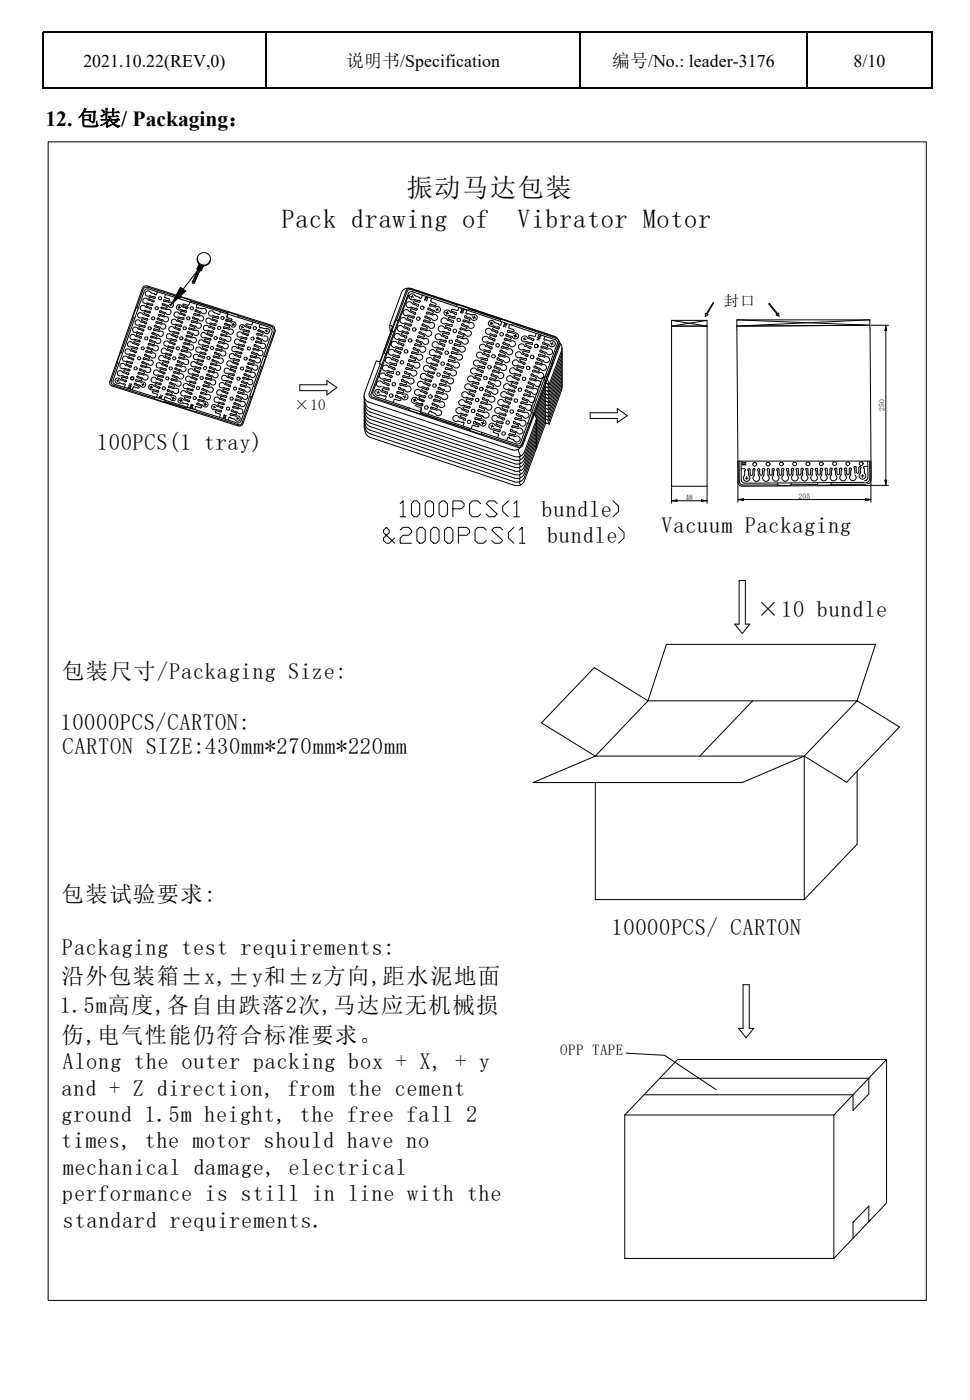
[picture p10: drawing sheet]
<svg xmlns="http://www.w3.org/2000/svg" width="190mm" height="275mm" viewBox="0 0 190 275" stroke-linecap="round" stroke-linejoin="round" font-family="sans-serif">
<defs><g id="words">
<g font-size="5.2">
<text x="79.9" y="38.8">振动马达包装</text>
<text x="55.3" y="44.8">Pack drawing of</text>
<text x="101.7" y="44.8">Vibrator Motor</text>
</g>
<g font-size="4.4">
<text x="19" y="88.5">100PCS(1 tray)</text>
<text x="106.4" y="101.6">bundle</text>
<text x="107.4" y="106.8">bundle</text>
<text x="129.9" y="104.7">Vacuum Packaging</text>
<text x="148.7" y="121.3">×10 bundle</text>
<text x="12.2" y="133.4">包装尺寸/Packaging Size:</text>
<text x="11.9" y="143.4">10000PCS/CARTON:</text>
<text x="12.2" y="148.2">CARTON SIZE:430mm*270mm*220mm</text>
<text x="12.1" y="177.4">包装试验要求:</text>
<text x="120.1" y="183.8">10000PCS/ CARTON</text>
<text x="12.2" y="187.7">Packaging test requirements:</text>
<text x="12.1" y="193.4">沿外包装箱±x,±y和±z方向,距水泥地面</text>
<text x="11.8" y="199.2">1.5m高度,各自由跌落2次,马达应无机械损</text>
<text x="12.1" y="204.9">伤,电气性能仍符合标准要求。</text>
<text x="12.1" y="215.3">and + Z direction, from the cement</text>
<text x="12.2" y="210.1">Along the outer packing box + X, + y</text>
<text x="12" y="220.5">ground 1.5m height, the free fall 2</text>
<text x="12" y="225.7">times, the motor should have no</text>
<text x="12.2" y="230.9">mechanical damage, electrical</text>
<text x="12.2" y="236.1">performance is still in line with the</text>
<text x="12.3" y="241.3">standard requirements.</text>
</g>
<text font-size="4.2" x="8.9" y="24.7">12. 包装/ Packaging：</text>
<g font-size="3.5">
<text x="16.4" y="13.1">2021.10.22(REV,0)</text>
<text x="68" y="13.1">说明书/Specification</text>
<text x="120.2" y="13.1">编号/No.: leader-3176</text>
<text x="167.6" y="13.1">8/10</text>
</g>
<g font-size="3">
<text x="142.2" y="60.1">封口</text>
<text x="57.8" y="80.6">×10</text>
<text x="110" y="207.5">OPP TAPE</text>
</g>
<g font-size="1.5">
<text x="173.7" y="80.8" transform="rotate(-90 173.7 80.8)">250</text>
<text x="134.6" y="98.2">48</text>
<text x="156.8" y="98">205</text>
</g>
</g></defs>
<path d="M8.5 6.3h174.6v11.1h-174.6zM52.2 6.3v11.1M114 6.3v11.1M158.4 6.3v11.1" fill="none" stroke="#000" stroke-width=".35"/>
<g fill="none" stroke="#000" stroke-width=".2">
<path d="M9.5 27.9h172.4v227.7h-172.4zM28 56.6l-6.4 18.5a.6 .6 0 0 0 .4 .7M28.1 56.8l-1.2 3.7M28.2 56.8a.65 .65 0 0 1 .8-.3l6.4 2M28.4 57.1l-6.2 17.8 .1 .5 24.3 7.7h.3l.4-.3M28.8 56.2a.65 .65 0 0 0-.8 .4M28.8 56.2l24.7 7.8M28.9 59.6l.8 .2M29.1 56.8h-.3l-.4 .3M29.1 56.8l23.8 7.5M29.1 58.9a.55 .55 0 0 0-.7-.3 .55 .55 0 0 0-.3 .8 .55 .55 0 0 0 .8 .2M29.1 58.9l.8 .4"/>
<path d="M29.3 58.1l.8 .2M29.4 58.8l.9 .4M29.6 57.5a.55 .55 0 0 0-.7-.3 .55 .55 0 0 0-.3 .7 .55 .55 0 0 0 .7 .3M29.6 57.5l.8 .4M29.8 59.8l.2 .1-.2 .2-.8-.3-.2 .2 .1 .2 .9 .4-.2 .2-.2-.1M30.2 58.3l-.1 .1M30.3 59.2l-.2 .2-.2-.1M30.3 58.3l.2 .2M30.4 57.8l.2 .2 .1-.1M30.5 58.5l-.2 .2-1-.3-.1 .1 .2 .3M30.9 57.4l-.2 .5M32.2 59.8l-.2-.2-.1 .2 .8 .4 .2 .2-.3 .2-.8-.2-.2 .1"/>
<path d="M32.5 57.9l-.1 .6 .8 .3 .2 .2-.3 .2-.8-.3-.2 .3 1 .2a.58 .58 0 0 1 .9 .2 .58 .58 0 0 1-.3 .8 .58 .58 0 0 1-.8-.4l-.7-.3M33.3 59.8l.5 .2M33.6 59.7l-.1 .4M35.3 58.8l.2-.4 2 .7-.1 .3M35.4 56.5l1.1 .7-2.9 2.7zM37.1 60l-1-.2-.2 .1 .1 .1 .8 .3v.3l.1-.1M37.3 59.4l-.2 .5M37.5 59.2l7.2 2.2M37.9 55.2l-.1 .4 .1-.4M38.2 55.3l-.2 .4 .3-.3M38.5 53.8h.1l-.6 1.5-.1-.1zM38.7 59.8l-.2 .6"/>
<path d="M38.8 50.7a1.28 1.28 0 0 0 1 1.5 1.28 1.28 0 0 0 1.5-1M38.8 53.9l.1 .1-.6 1.4-.1-.1zM39 53.1l.2 .1M39.1 51.9l-.4 .9 .2 .2M39.1 52.2l.6 .3M39.1 52.8l-3.1 4M39.2 52.7h.1M39.2 52l-.2 .6M39.2 52.6v-.2l-.7 1.3 .2 .1 .5-1.2M39.3 52.1l-.3 .5h.2M39.4 52.2l-.2 .4M39.4 52.7l.2-.2-.7 1.3 .1 .1 .5-1.2"/>
<path d="M39.4 52.8h.1M39.6 52.2l-.3 .5 .2 .1 .2-.5M39.6 52.8h.1M39.8 52.3l-.2 .5M39.9 52.3l-.3 .9h-.3M80.5 56.7a1.33 1.33 0 0 0-1.6 .8l-2.4 6.4M80.5 58.7l-.3-.6-7 19.1M80.5 56.7l28.4 9.4a1.24 1.24 0 0 1 .8 1.6l-4.9 13.4M80.7 58.2l.5 .2M80.7 56.9a.66 .66 0 0 0-.7 .4l-2.1 5.6M80.7 56.9l9.1 3.1M81 59.7a.64 .64 0 0 0-.9-.4 .64 .64 0 0 0-.3 1 .64 .64 0 0 0 1 .1l.8 .2"/>
<path d="M81 59.7l.8 .4M81 58.1l-.2 .5M81.3 59.6l.9 .4-.1 .2-.3-.1M81.5 58.1a.64 .64 0 0 0-.9-.3 .64 .64 0 0 0-.2 .9 .64 .64 0 0 0 1 .1l.8 .2M81.5 58.1l.9 .4M82.2 59.1h.3v.1M82.5 59.3l-.2 .1-.9-.3-.3 .2 .2 .2M82.5 59.2v.2M83 58l-.4 .7-.2-.2M83.6 58.4l-.1 .2 .2 .1a.17 .17 0 0 1 .1-.3 .17 .17 0 0 1 .2 .2 .17 .17 0 0 1-.2 .2M83.9 58.9l-.1 .3-.2-.3a.15 .15 0 0 0-.1-.1 .15 .15 0 0 0-.1 .2v.1M84.3 59.8v.3h.3"/>
<path d="M84.6 59.2l.1 .1M84.7 59.3l.8 .3M84.8 58.6l-.2 .6M85.5 59.7l.2 .2-.3 .2-1-.3M140 59.5l.1 .1-1.2 2.2 .1 .1-.5 .3v-.6l.2 .1zM151 59.8l.1-.1 1.6 2 .2-.2 .1 .6-.6-.2 .2-.1zM21.9 74.9a.6 .6 0 0 0 .3 .8l8.1 2.6M22 75.9l24.9 7.8M22.9 74.7l.5 .2M23.1 71.3l-1.3 3.6M23.2 74.6l-.1 .5M23.4 75.3l.9 .2"/>
<path d="M23.9 73.8l.9 .2M24.1 69.4l-.4-.1-.7 2 .4 .1M24.3 75.5l.3 .1M24.4 72.4l1 .1 .1 .2M24.5 75l-.8-.3a.56 .56 0 0 0-.7-.5 .56 .56 0 0 0-.3 .8 .56 .56 0 0 0 .7 .3M24.5 75l.2 .1 .1-.1M24.6 75.6l-.2 .5M24.9 74l.2 .2-.2 .2-.8-.3-.3 .1 .2 .3 .8 .3v.2M25.4 75.4l.4 .2v-.1M25.4 72.1l-.7-.3a.56 .56 0 0 0-.7-.4 .56 .56 0 0 0-.4 .7 .56 .56 0 0 0 .8 .3M25.4 72.1l.2 .1 .1-.1M25.5 72.7l-.1 .2-.8-.2-.3 .1 .1 .3 .8 .2 .1 .1-.2 .3-.9-.5a.56 .56 0 0 0-.7-.4 .56 .56 0 0 0-.4 .7 .56 .56 0 0 0 .8 .3"/>
<path d="M25.9 68.1h.1M25.9 70.7l-.7-.3a.58 .58 0 0 0-.8-.4 .58 .58 0 0 0-.3 .8 .58 .58 0 0 0 .9 .2l.7 .2 .2-.1 .1 .2M25.9 68.8l.9 .4M26 68.1l.7 .2M26 71.3l-.1 .2-.8-.2-.3 .1 .1 .2 .8 .3 .1 .2M26.2 76.1l-.2 .5M26.2 62.4l-2.4 6.9M26.4 66.7l.8 .2 .2-.1 .1 .2M26.4 69.3l-.7-.3a.58 .58 0 0 0-.8-.4 .58 .58 0 0 0-.3 .8 .58 .58 0 0 0 .9 .2l.6 .2 .3-.1 .1 .2M26.5 69.9l-.2 .2-.8-.3-.2 .2 .1 .2 .9 .4-.2 .2-.1-.1M26.8 69.2l-.2 .2-.1-.2M26.8 68.3l.2 .1"/>
<path d="M26.9 65.3l.8 .2M26.9 75l.8 .1a.58 .58 0 0 1 .8 .2 .58 .58 0 0 1-.3 .8 .58 .58 0 0 1-.7-.4l-1-.4-.2 .2 .1 .1 .8 .3 .2 .3-.3 .1-1-.2M26.9 67.8l-.7-.3a.56 .56 0 0 0-.7-.4 .56 .56 0 0 0-.4 .7 .56 .56 0 0 0 .8 .3M26.9 67.8l.2 .1 .1-.1M27 65.5l-.2 .2v.1l.9 .4v.2M27 68.5l-.2 .1-.9-.2-.1 .1 .1 .3M27.2 60.6l-.4-.2-.7 2 .4 .1M27.4 63.8l.8 .2M27.4 72.5v.3l.8 .2 .2 .3-.3 .1-.8-.2-.2 .2 .3 .1M27.4 73.5l.8 .2a.58 .58 0 0 1 .8 .2 .58 .58 0 0 1-.3 .8 .58 .58 0 0 1-.7-.4l-1-.4-.1 .3 .8 .3 .2 .2-.3 .2-.8-.3-.2 .2 .3 .1M27.4 72.5h.2l.9 .4M27.4 66.4l-.7-.3a.59 .59 0 0 0-.9-.4 .59 .59 0 0 0-.1 1h.6"/>
<path d="M27.4 66.4l.2 .1 .1-.1M27.5 67l-.1 .2-.8-.2-.3 .1 .1 .3 .8 .2 .1 .3M27.6 71.9l.3 .2M27.8 65.5l.2 .1-.2 .2-.8-.2M27.8 75.5l.5 .2M27.9 62.4l.7 .2h.3l.1 .1-.1 .2-.8-.2-.3 .1 .1 .3 .9 .4-.2 .2-.2-.2M27.9 72.1l.9 .2M27.9 65l-.7-.3a.56 .56 0 0 0-.7-.5 .56 .56 0 0 0-.4 .8 .56 .56 0 0 0 .8 .3M28.1 70.5l.3 .2M28.2 75.3l-.2 .5M28.2 71.2l-.2-.2-.2 .2 .9 .4 .2 .3-.3 .1-.8-.3-.2 .2M28.2 71.1l.8 .4"/>
<path d="M28.3 64l.2 .2-.2 .2-.8-.3-.2 .1 .1 .3 .9 .4-.2 .2-.1-.1M28.4 61l1.1 .2v.2l-.2 .1-.8-.3-.2 .2 .1 .2 .8 .3v.3M28.4 63.6l-.7-.3a.56 .56 0 0 0-.7-.5 .56 .56 0 0 0-.4 .7 .56 .56 0 0 0 .8 .4M28.4 70.7l.9 .2M28.7 69.7l-.2-.1-.1 .2 .8 .4 .2 .3-.3 .1-.8-.3-.2 .2M28.7 69.7l.8 .4M28.8 72.2a.55 .55 0 0 1 .8 .3 .55 .55 0 0 1-.3 .7 .55 .55 0 0 1-.8-.3M28.9 68.2v.3l.8 .3 .2 .2-.3 .2-.8-.3-.2 .3 1.2 .2M28.9 62.1l-.7-.3a.56 .56 0 0 0-.7-.4 .56 .56 0 0 0-.4 .7 .56 .56 0 0 0 .7 .3M28.9 68.3l.1-.1 .2 .1M28.9 62.1l.2 .1 .1-.1M29.2 68.3l.8 .3"/>
<path d="M29.3 70.8a.55 .55 0 0 1 .7 .3 .55 .55 0 0 1-.2 .7 .55 .55 0 0 1-.8-.3M29.4 66.8v.3l.8 .2 .2 .3-.3 .1-.8-.2h-.2v.3l1.2 .2M29.4 66.8l.1-.1 .2 .2M29.4 60.7l-.7-.3a.56 .56 0 0 0-.7-.4 .56 .56 0 0 0-.4 .7 .56 .56 0 0 0 .8 .3M29.4 76l.6 .2M29.7 66.1v.2l.2 .1M29.8 69.4a.55 .55 0 0 1 .7 .2 .55 .55 0 0 1-.2 .8 .55 .55 0 0 1-.8-.3M29.8 75.9l-.2 .5M29.9 66.4l.9 .2M30.2 65.5l-.2-.2-.2 .2 .9 .4 .1 .3-.2 .1-1-.2M30.3 68a.55 .55 0 0 1 .8 .2 .55 .55 0 0 1-.3 .8 .55 .55 0 0 1-.8-.4M30.4 65l.9 .2"/>
<path d="M30.4 78l-.1 .4 2 .6 .2-.3M30.7 64l-.2-.1-.1 .2 .9 .5 .1 .2-.3 .1M30.8 66.5a.57 .57 0 0 1 .8 .4 .57 .57 0 0 1-.4 .7 .57 .57 0 0 1-.7-.5l-.8-.3M30.9 63.5l.8 .2M30.9 62.5v.3l.8 .3M30.9 76.8l.3 .1-.2 .2-.8-.3-.3 .1 .1 .3 .8 .3-.1 .6M30.9 62.6l.1-.1 .2 .1M31 73.7l.9 .2M31.1 76.3l-.8-.3a.58 .58 0 0 0-.8-.4 .58 .58 0 0 0-.2 .8 .58 .58 0 0 0 .8 .2l.8 .1M31.1 64.9l-.8-.3-.2 .2 .3 .2M31.1 62l.2 .1 .8 .2M31.2 73a.55 .55 0 0 0-.7-.3 .55 .55 0 0 0-.3 .8 .55 .55 0 0 0 .8 .2"/>
<path d="M31.3 65.1a.57 .57 0 0 1 .7 .3 .57 .57 0 0 1-.4 .8 .57 .57 0 0 1-.7-.5l-.7-.3M31.3 73l.7 .3M31.4 61.1v.3l.8 .2 .1 .3-.2 .1-.8-.2-.2 .1M31.4 75.3l.2 .1v.2M31.4 61.1l.1-.1 .2 .2M31.4 77.9a.15 .15 0 0 0 0 .3 .15 .15 0 0 0 .2-.2l.1 .1v.2M31.5 77.6l.3 .3 .1-.2M31.5 74.9l-.7-.4a.58 .58 0 0 0-.8-.4 .58 .58 0 0 0-.3 .9 .58 .58 0 0 0 .9 .1l.8 .2M31.6 60.5l.1 .2 .3-.1 .7 .2a.58 .58 0 0 1 .8 .2 .58 .58 0 0 1-.3 .8 .58 .58 0 0 1-.8-.4l-.7-.3M31.6 75.6l-.9-.2-.3 .1 .2 .3 .8 .4-.1 .2-.2-.1M31.7 63l.2 .3-.2 .1-1.1-.1v.2h.2M31.7 63.7a.57 .57 0 0 1 .8 .3 .57 .57 0 0 1-.4 .8 .57 .57 0 0 1-.7-.5l-.7-.3"/>
<path d="M31.9 73.9l.3 .1-.2 .2-.8-.2-.3 .1 .2 .3 .8 .4-.2 .2-.1-.2M32.1 62.3h.1M32.3 62.3a.55 .55 0 0 1 .7 .2 .55 .55 0 0 1-.2 .8 .55 .55 0 0 1-.8-.4l-.8-.3M32.4 78.9l4.1 1.3 .1-.2M32.4 72.5l.3 .1-.2 .2-.8-.3-.3 .2 .1 .2 .9 .4-.2 .2-.2-.2M32.6 72l-.8-.3a.58 .58 0 0 0-.8-.4 .58 .58 0 0 0-.2 .8 .58 .58 0 0 0 .8 .2l.8 .1M32.7 78.1l-.2-.1-.1 .1-.2 .5M32.8 68.8a.58 .58 0 0 0-.8-.3 .58 .58 0 0 0-.3 .8 .58 .58 0 0 0 .9 .1l.9 .2 .1 .1M32.8 68.8l.7 .2 .1 .2h.2M32.9 76.6v.3l.8 .2 .1 .3-.2 .1-.8-.2-.2 .3 1.1 .2M32.9 71.9l-.1 .2-.2-.1M32.9 71l.2 .2"/>
<path d="M32.9 76.7l.1-.1 .2 .1M33 70.6l-.7-.3a.58 .58 0 0 0-.8-.4 .58 .58 0 0 0-.3 .8 .58 .58 0 0 0 .9 .2l.8 .1M33.2 71.2l-.2 .2-.8-.3-.3 .2 .1 .2 .9 .4M33.2 76.7l.7 .3M33.4 75.2v.3l.8 .2 .1 .3-.3 .1-.8-.2h-.1v.3l1.1 .2M33.4 75.2l.1-.1 .2 .2M33.6 74.5v.2l.2 .1M33.7 69.8l-.2 .2-.8-.3-.3 .1 .2 .3 .8 .2v.2l-.2 .2-.1-.1M33.7 77.8a.55 .55 0 0 1 .8 .2 .55 .55 0 0 1-.3 .8 .55 .55 0 0 1-.7-.4l-.8-.3M33.8 78.2l.5 .1M33.9 73.8v.2l.8 .3 .1 .3-.3 .1-.9-.2M33.9 73.8l.1-.1 .2 .1"/>
<path d="M33.9 74.8l.8 .2M33.9 68.2l.3 .1M33.9 76.9l.1 .1M34 67.7l-.7-.3a.58 .58 0 0 0-.8-.4 .58 .58 0 0 0-.2 .8 .58 .58 0 0 0 .8 .2l.8 .2M34.1 78l-.2 .5M34.2 68.3l-.2 .2-.8-.2-.3 .1 .1 .3 .8 .2 .1 .3M34.3 76.4a.55 .55 0 0 1 .7 .2 .55 .55 0 0 1-.3 .7 .55 .55 0 0 1-.7-.3M34.4 72.3v.3l.8 .3 .1 .2-.2 .2-.8-.3-.2 .2 .2 .1M34.4 72.4l.1-.1 .1 .1M34.4 73.3l.8 .2M34.4 66.7l.2 .2M34.5 63.7l.9 .2"/>
<path d="M34.5 66.3l-.7-.3a.58 .58 0 0 0-.8-.4 .58 .58 0 0 0-.3 .8 .58 .58 0 0 0 .9 .2l.8 .1M34.6 71.8l.2 .1M34.6 66.9l-.1 .2-.8-.3-.3 .2 .1 .2 .8 .3v.3l-.2-.1M34.7 63.1a.55 .55 0 0 0-.7-.4 .55 .55 0 0 0-.3 .8 .55 .55 0 0 0 .8 .2M34.7 74.9a.57 .57 0 0 1 .8 .3 .57 .57 0 0 1-.4 .8 .57 .57 0 0 1-.7-.5l-.7-.3M34.7 63.1l.8 .3M34.8 70.9l.1 .3 .8 .2 .1 .3-.3 .1-.8-.2-.1 .1M34.8 71.9l.9 .2M34.9 71l.1-.1 .2 .1M35 60.3l.4 .2M35 64.9l-.7-.3a.58 .58 0 0 0-.8-.4 .58 .58 0 0 0-.3 .8 .58 .58 0 0 0 .9 .2l.6 .2 .3-.1 .1 .2M35.1 64.8l.1 .2 .1-.1"/>
<path d="M35.1 70.4l.1 .1 .9 .2M35.2 65.5l-.2 .2-.8-.3-.3 .2 .1 .2 .8 .2 .1 .2-.2 .2-.1-.1M35.2 71l.7 .3M35.2 73.5a.57 .57 0 0 1 .8 .3 .57 .57 0 0 1-.4 .8 .57 .57 0 0 1-.7-.5l-.7-.3M35.3 60.2l-.2 .4M35.3 78.6l.5 .2M35.4 69.5v.3l.8 .2 .1 .3-.3 .1-.8-.2-.1 .1M35.4 69.5l.1-.1 .1 .2M35.4 63.9l.2 .1M35.5 63.4l.2 .1 .1-.1M35.6 68.9l.1 .2 .3-.1 .6 .2a.58 .58 0 0 1 .9 .2 .58 .58 0 0 1-.3 .8 .58 .58 0 0 1-.8-.4l-.7-.3M35.6 78.5l-.2 .5"/>
<path d="M35.6 64.1l-.1 .1-.8-.2-.3 .1 .1 .3 .8 .2 .1 .3M35.7 72.1a.57 .57 0 0 1 .8 .3 .57 .57 0 0 1-.4 .7 .57 .57 0 0 1-.7-.4l-.7-.3M35.7 60.9l.5 .2M35.8 79.2l.8 .2 .2-.1 .1 .2M35.9 68.1v.2l.8 .3 .1 .2-.2 .2-.8-.3-.3 .2M35.9 68.1l.1-.1 .1 .1M35.9 62.5l.2 .1M35.9 60.3l.6 .2M36 62l-.7-.3a.58 .58 0 0 0-.8-.4 .58 .58 0 0 0-.3 .8 .58 .58 0 0 0 .9 .2l.8 .2M36 78.5a.55 .55 0 0 0-.7-.3 .55 .55 0 0 0-.3 .8 .55 .55 0 0 0 .8 .2M36.1 62l.1 .1 .1-.1M36.1 67.5l.1 .2 .3-.1 .6 .2a.58 .58 0 0 1 .9 .2 .58 .58 0 0 1-.3 .8 .58 .58 0 0 1-.8-.4l-.7-.3"/>
<path d="M36.1 78.5l.8 .4M36.1 70.7h.1M36.1 62.6l-.1 .2-.8-.2-.3 .1 .1 .3 .8 .2 .1 .3M36.2 70.7a.57 .57 0 0 1 .8 .3 .57 .57 0 0 1-.4 .7 .57 .57 0 0 1-.7-.4M36.3 77.7l.9 .2M36.3 66.6l.1 .3 .8 .2 .1 .3-.3 .1-.8-.2-.1 .2M36.3 61l-.1 .1M36.4 61l.2 .2M36.4 66.7l.1-.1 .2 .1M36.5 60.5l-.7-.2a.58 .58 0 0 0-.8-.4 .58 .58 0 0 0-.3 .8 .58 .58 0 0 0 .9 .2l.6 .2M36.5 60.5v.1M36.6 60.5l.1 .2 .1-.1"/>
<path d="M36.6 66.1l.1 .1 1 .2M36.6 77.2a.56 .56 0 0 0-.7-.5 .56 .56 0 0 0-.4 .8 .56 .56 0 0 0 .8 .3M36.6 77.1l.8 .4M36.7 61.2l-.2 .2-.9-.3-.2 .2 .1 .2 .8 .3v.2M36.7 66.7l.8 .3M36.8 76.3l.9 .2M36.8 65.2l.1 .3 .8 .2 .1 .3-.3 .1-.8-.2-.1 .1M36.9 78.9l.1 .1 .1-.1M36.9 65.3l.1-.1 .1 .1M37 79.5l-.2 .5M37 75.7a.55 .55 0 0 0-.7-.3 .55 .55 0 0 0-.3 .7 .55 .55 0 0 0 .8 .3M37 75.7l.8 .4"/>
<path d="M37.1 64.7l.2 .1M37.1 64.5l-.1 .1M37.2 77.9l.3 .2-.2 .2-.8-.3-.3 .1 .1 .3 .8 .3 .1 .2M37.2 64.4l-.1 .1M37.3 74.9l.9 .2M37.4 64.8l.7 .2a.58 .58 0 0 1 .9 .1 .58 .58 0 0 1-.3 .9 .58 .58 0 0 1-.8-.4l-.7-.3M37.4 77.4l.2 .2 .1-.1M37.5 74.3a.55 .55 0 0 0-.7-.4 .55 .55 0 0 0-.3 .8 .55 .55 0 0 0 .8 .2M37.5 74.2l.8 .4M37.6 63.2l.2 .2M37.6 79.5l-.1 .2 .2 .1 .1-.3 .1 .1v.2M37.7 76.5l.2 .2-.1 .1-.8-.2-.3 .1 .1 .3 .8 .2 .1 .3"/>
<path d="M37.7 66.4a.55 .55 0 0 1 .8 .2 .55 .55 0 0 1-.3 .8 .55 .55 0 0 1-.7-.4M37.8 73.5l.9 .1M37.8 63.4l.8 .1a.58 .58 0 0 1 .9 .2 .58 .58 0 0 1-.3 .8 .58 .58 0 0 1-.8-.4l-.9-.4-.2 .2 .1 .2 .8 .2 .1 .3-.3 .1-.8-.2M38 72.8a.55 .55 0 0 0-.7-.3 .55 .55 0 0 0-.3 .7 .55 .55 0 0 0 .8 .3M38.1 61.8l.2 .1M38.1 72.8l.8 .4M38.1 62.4l-.2-.1-.1 .1 .1 .2 .8 .3 .1 .2-.3 .2-.8-.3-.1 .2M38.2 75.1l.2 .1M38.3 61.9l.8 .2a.58 .58 0 0 1 .9 .2 .58 .58 0 0 1-.3 .8 .58 .58 0 0 1-.8-.4l-.7-.3M38.4 74.6l.1 .1 .1-.1M38.4 75.4l-.9-.2-.3 .1 .2 .3 .8 .4-.1 .2-.2-.2M38.5 75.2l-.1 .2"/>
<path d="M38.6 60.4l.1 .1 1 .2M38.7 73.7l.3 .1-.2 .2-.8-.3-.3 .2 .1 .2 .8 .3 .1 .2M38.9 73.2l.1 .1 .1-.1M38.9 78.7l.2 .1M39 79.3l-.2-.1-.2 .2 .9 .4 .1 .2-.3 .2-.8-.3-.3 .6M39.2 78.8l.7 .2a.58 .58 0 0 1 .9 .2 .58 .58 0 0 1-.3 .8 .58 .58 0 0 1-.8-.4l-.7-.3M39.3 69.2l1 .2 .1 .1M39.3 71.8l-.7-.4a.58 .58 0 0 0-.8-.4 .58 .58 0 0 0-.3 .9 .58 .58 0 0 0 .9 .1l1 .3-.1 .3-.8-.3-.3 .1 .1 .3 .8 .3 .1 .2M39.4 61.3l-.7-.2-.2-.3-.2 .1 .1 .3 .8 .2 .1 .3-.3 .1-.8-.2-.1 .2M39.4 77.9l-.1-.2-.2 .2 .9 .4 .1 .3-.2 .1-.8-.2-.2 .2M39.6 68.6a.56 .56 0 0 0-.7-.5 .56 .56 0 0 0-.4 .8 .56 .56 0 0 0 .8 .3M39.7 77.4l.7 .2a.58 .58 0 0 1 .9 .2 .58 .58 0 0 1-.3 .8 .58 .58 0 0 1-.8-.4l-.7-.4"/>
<path d="M39.7 60.7a.57 .57 0 0 1 .8 .3 .57 .57 0 0 1-.4 .7 .57 .57 0 0 1-.7-.4M39.8 70.3l-.7-.3a.58 .58 0 0 0-.8-.4 .58 .58 0 0 0-.3 .8 .58 .58 0 0 0 .9 .2l.9 .2 .1 .2M39.8 70.2v.1M40 76.5l-.2-.2-.2 .2 .9 .4 .1 .3-.2 .1-.8-.3-.2 .2 .2 .2M40 71l-.2 .2-.8-.3-.3 .1 .1 .3 .9 .4-.1 .2-.2-.2M40 76.4l.8 .4M40.1 79.4l.5 .1M40.1 76l.9 .2M40.4 74.4l.1 .2 .3-.1 .7 .2M40.4 79.2l-.2 .5M40.5 75l-.2-.1-.2 .2 .9 .4 .1 .3-.3 .1-.8-.3-.1 .2 .2 .2M40.5 69.5l-.2 .2-.8-.2-.3 .1 .1 .3 .9 .4-.2 .2-.1-.2"/>
<path d="M40.5 75l.8 .4M40.7 67.9l.2 .2M40.8 67.5l-.7-.3a.58 .58 0 0 0-.8-.4 .58 .58 0 0 0-.3 .8 .58 .58 0 0 0 .9 .2l.8 .1M40.9 73.6l-.1-.1-.2 .2 .9 .4 .1 .2-.3 .2-.8-.3-.1 .2M40.9 68.1l-.1 .2-.8-.3-.3 .2 .1 .2 .8 .3 .1 .1-.2 .2-.2-.2-.7-.2M41 76.1a.55 .55 0 0 1 .8 .3 .55 .55 0 0 1-.3 .7 .55 .55 0 0 1-.7-.3M41.2 73.1l.8 .2M41.2 66.5l.2 .1M41.3 63.5l1 .1 .1 .2M41.4 72.2l-.1-.2-.2 .2 .9 .4 .1 .3-.2 .1-.9-.2-.1 .2 .2 .1M41.4 66.7l-.1 .2-.8-.3-.3 .1 .1 .3 .8 .2-.1 .4-.1-.1M41.5 62.8a.55 .55 0 0 0-.7-.3 .55 .55 0 0 0-.3 .8 .55 .55 0 0 0 .8 .2"/>
<path d="M41.5 74.7a.55 .55 0 0 1 .8 .2 .55 .55 0 0 1-.3 .8 .55 .55 0 0 1-.7-.3M41.5 62.8l.8 .3 .1 .2 .2-.1M41.6 70.7l.1 .3 .8 .2 .1 .3-.3 .1-.8-.2-.1 .1 .2 .2M41.6 71.7l.9 .2M41.7 70.7l.1-.1 .2 .2M41.7 65.1l.2 .1M41.9 70.1l.1-.2 .8 .3M41.9 79.9l.4 .2M41.9 70.1l.1 .2 .2-.1 .8 .3M41.9 65.4l-.9-.2-.3 .1 .1 .3 .8 .2 .1 .1-.2 .3-.9-.4a.58 .58 0 0 0-.8-.4 .58 .58 0 0 0-.3 .8 .58 .58 0 0 0 .9 .1l.8 .2M42 70.7l.7 .3M42 65.3l-.1 .1"/>
<path d="M42 73.3a.57 .57 0 0 1 .8 .3 .57 .57 0 0 1-.4 .7 .57 .57 0 0 1-.7-.4l-.7-.3M42.1 64.7l-.1 .1-.9-.5a.58 .58 0 0 0-.8-.4 .58 .58 0 0 0-.3 .8 .58 .58 0 0 0 .9 .2l.7 .2M42.2 79.8l-.2 .5M42.3 68.7l.2-.2 .8 .2M42.4 68.7l.2 .1M42.4 69.3l-.1-.1-.2 .2 1 .5v.2l-.3 .1M42.4 63.8l-.1 .2-.8-.2-.3 .1 .1 .3 .8 .2 .1 .3M42.5 71.8a.57 .57 0 0 1 .8 .4 .57 .57 0 0 1-.4 .7 .57 .57 0 0 1-.7-.5l-.7-.3M42.6 79.8a.56 .56 0 0 0-.8-.2 .56 .56 0 0 0-.2 .8 .56 .56 0 0 0 .9 .1l.7 .1M42.6 79.8l.8 .4M42.7 68.8l.8 .2M42.8 61.8l-.7-.3a.58 .58 0 0 0-.8-.4 .58 .58 0 0 0-.3 .8 .58 .58 0 0 0 .9 .2l.6 .2 .3-.1 .1 .2"/>
<path d="M42.9 61.7l.1 .2 .1-.1M42.9 79l.9 .2M42.9 67.9l-.1-.1-.2 .2 1 .5v.1l-.3 .2M42.9 62.4l-.1 .2-.8-.3-.3 .2 .1 .2 .8 .3 .1 .2M43 70.4a.57 .57 0 0 1 .8 .3 .57 .57 0 0 1-.4 .8 .57 .57 0 0 1-.7-.5M43.1 67.4l.8 .2M43.3 61.3l-.2 .5M43.5 66.5l-.2-.2-.2 .2 .9 .4 .1 .3-.3 .1-.8-.2-.1 .1 .2 .2M43.5 66.4l.8 .4M43.5 69a.57 .57 0 0 1 .8 .3 .57 .57 0 0 1-.4 .8 .57 .57 0 0 1-.7-.5l-.7-.3M43.6 66l.9 .1M43.8 79.2l.2 .2"/>
<path d="M43.9 64.4l.1 .2 .3-.1 .6 .2a.58 .58 0 0 1 .9 .2 .58 .58 0 0 1-.3 .8 .58 .58 0 0 1-.8-.4l-.7-.3M43.9 78.8l-.7-.4a.56 .56 0 0 0-.7-.4 .56 .56 0 0 0-.4 .7 .56 .56 0 0 0 .8 .3M43.9 67.6h.1M43.9 65.1l-.1-.2-.2 .2 .9 .4 .1 .3-.3 .1-.8-.2-.2 .1 .3 .2M44 67.6a.57 .57 0 0 1 .8 .3 .57 .57 0 0 1-.4 .7 .57 .57 0 0 1-.7-.4l-.7-.3M44 79.4l-.1 .2-.8-.3-.3 .1 .1 .3 .9 .4-.2 .2-.1-.1M44.3 77.8l.2 .1-.1 .2-.8-.2-.3 .1 .1 .3 .9 .4-.2 .2-.2-.2M44.4 63l.2 .1M44.4 63.6l-.1-.1-.2 .2 .9 .4 .1 .2-.3 .2-.8-.3-.2 .2M44.4 77.3l-.7-.3a.58 .58 0 0 0-.8-.4 .58 .58 0 0 0-.3 .8 .58 .58 0 0 0 .9 .2l.8 .2M44.4 75.4l.9 .4M44.5 63.6v.1"/>
<path d="M44.5 66.1a.55 .55 0 0 1 .8 .3 .55 .55 0 0 1-.3 .7 .55 .55 0 0 1-.7-.3M44.5 63.7l.6 .2M44.6 61.7l.2-.4 2 .7-.1 .4M44.7 61.7l-.2 .5M44.7 63.1l.7 .2a.58 .58 0 0 1 .9 .2 .58 .58 0 0 1-.3 .8 .58 .58 0 0 1-.8-.4l-.7-.2M44.7 63.1h-.1M44.7 63.1l.6 .2M44.8 76.4l.2 .1-.2 .2-.8-.2-.2 .1 .1 .2 .9 .4-.2 .2-.1-.1M44.8 61.7l-.2 .7 .9 .3M44.9 73.3l1 .2 .1 .1M44.9 75.9l-.7-.3a.58 .58 0 0 0-.8-.4 .58 .58 0 0 0-.3 .8 .58 .58 0 0 0 .9 .2l.7 .2M45.1 72.7a.55 .55 0 0 0-.7-.3 .55 .55 0 0 0-.3 .7 .55 .55 0 0 0 .7 .2"/>
<path d="M45.1 72.7l.8 .2 .1 .2h.2M45.3 75.8l-.2 .2-.1-.1M45.3 75l.2 .1M45.5 62.7l.1 .1-.2 .2-.9-.3-.1 .3v-.1M45.5 75.1l-.2 .2-.9-.2-.1 .1 .1 .2M45.5 63.7l.6 .1M45.7 74.5l-.1 .1-.9-.4a.58 .58 0 0 0-.8-.4 .58 .58 0 0 0-.3 .8 .58 .58 0 0 0 .9 .2l.7 .1M45.7 74.2l.1 .3M45.9 63.5l-.2 .5M46 79.2v.2l.8 .3 .1 .3-.2 .1-.8-.3-.2 .2 .2 .2M46 79.2l.1-.1 .2 .1M46 73.7l-.1 .2-.8-.3-.3 .1 .1 .3 .8 .3"/>
<path d="M46.2 78.6l.2 .1M46.3 79.2l.1 .1M46.4 69.1l1 .1 .1 .2M46.4 71.6l-.7-.3a.58 .58 0 0 0-.8-.4 .58 .58 0 0 0-.3 .8 .58 .58 0 0 0 .9 .2l1 .2v.3h-.2l-.8-.2-.2 .1 .1 .3 .8 .2v.3M46.5 78.8l.7 .1a.58 .58 0 0 1 .9 .2 .58 .58 0 0 1-.3 .8 .58 .58 0 0 1-.8-.4l-.6-.2M46.8 77.8l-.2-.1-.2 .2 .9 .4 .1 .2-.3 .2-.7-.3-.2 .2M46.8 62.1l6.4 2M46.9 70.2l-.7-.3a.58 .58 0 0 0-.8-.4 .58 .58 0 0 0-.3 .8 .58 .58 0 0 0 .9 .2l1 .2v.3h-.2l-.8-.2-.2 .1 .1 .3 .8 .2-.1 .3-.2-.1M47 77.3l.7 .2a.58 .58 0 0 1 .9 .2 .58 .58 0 0 1-.3 .8 .58 .58 0 0 1-.8-.4l-.7-.3M47.2 76.4l-.1-.1-.2 .2 .9 .3 .1 .3-.2 .1-.8-.2-.2 .2 .2 .1M47.3 64.2l.5 .2M47.4 68.8l-.7-.3a.56 .56 0 0 0-.7-.5 .56 .56 0 0 0-.4 .7 .56 .56 0 0 0 .7 .4"/>
<path d="M47.5 75.9l.7 .2a.58 .58 0 0 1 .9 .2 .58 .58 0 0 1-.3 .8 .58 .58 0 0 1-.8-.4l-.7-.3M47.5 69.5l-.9-.2-.3 .2 .1 .2 .8 .3 .1 .1-.2 .2-.2-.1M47.5 69.4v.1M47.7 64.1l-.2 .5M47.7 74.3l.1 .2 .3-.1M47.8 67.8l.2 .2-.2 .1-.8-.2-.2 .1 .1 .3 .9 .4-.2 .2-.2-.2M47.8 75l-.2-.2-.2 .2 .9 .4 .1 .3-.2 .1-.8-.2-.2 .2 .2 .1M47.9 67.3l-.7-.3a.58 .58 0 0 0-.8-.4 .58 .58 0 0 0-.3 .9 .58 .58 0 0 0 .9 .1l.7 .2M47.9 65.5l.9 .3M48.1 74.5l.7 .2M48.2 72.9l.2 .1M48.3 66.4l.2 .1-.2 .2-.8-.2-.3 .1 .2 .3 .9 .3-.2 .2-.2-.1"/>
<path d="M48.3 73.5l-.2-.1-.2 .2 .9 .4 .1 .3-.3 .1-.8-.3-.1 .2M48.4 65.9l-.7-.3a.58 .58 0 0 0-.8-.4 .58 .58 0 0 0-.3 .8 .58 .58 0 0 0 .9 .2l.7 .2M48.4 64l.8 .3v.2M48.5 72v.3l.8 .3 .1 .2-.2 .2-.8-.3-.2 .2M48.5 72.1l.1-.1 .1 .1M48.5 73l.8 .2M48.7 65.8l-.1 .2-.2-.1M48.7 65l.3 .1M48.8 72.1l.7 .3M48.9 74.6a.55 .55 0 0 1 .7 .3 .55 .55 0 0 1-.3 .7 .55 .55 0 0 1-.7-.3l-.8-.4M48.9 64.5l-.7-.3a.58 .58 0 0 0-.8-.4 .58 .58 0 0 0-.3 .8 .58 .58 0 0 0 .8 .2l.8 .2M48.9 64.5l.2 .1 .1-.1"/>
<path d="M49 70.6v.3l.8 .3 .1 .2-.2 .1-.8-.2-.2 .2 .2 .1M49 71.6l.8 .2M49 70.7l.1-.1 .2 .1M49 65.1l-.2 .2-1-.2-.1 .1 .2 .3M49.3 70.7l.8 .3M49.3 73.2a.55 .55 0 0 1 .8 .2 .55 .55 0 0 1-.3 .8 .55 .55 0 0 1-.7-.3l-.8-.4M49.3 78l-1.8 5.2M49.4 69.2l.1 .3 .8 .2 .1 .3-.3 .1-.8-.2-.1 .2 .2 .1M49.4 70.2l.9 .2M49.5 69.2l.1-.1 .2 .2M49.7 63.3l-.2 .5-1.1-.1-.1 .1 .1 .2M49.7 68.6l.2 .2"/>
<path d="M49.7 75.9l.4 .2-.7 1.9-.4-.1M49.8 71.8a.57 .57 0 0 1 .8 .3 .57 .57 0 0 1-.4 .7 .57 .57 0 0 1-.7-.4M50 67.8l.1-.1 .1 .1M50 67.8v.2l.8 .3 .1 .3-.3 .1-.7-.3-.2 .2M50 68.8l.8 .2M50.3 70.4a.55 .55 0 0 1 .8 .2 .55 .55 0 0 1-.3 .7 .55 .55 0 0 1-.7-.3M50.5 66.3v.3l.8 .3 .1 .2-.2 .2-.9-.3-.1 .2 .2 .1M50.5 66.4l.1-.1 .1 .1M50.5 67.3l.8 .2M50.7 65.9l.9 .1M50.8 68.9a.57 .57 0 0 1 .8 .3 .57 .57 0 0 1-.4 .8 .57 .57 0 0 1-.7-.5l-.7-.3M50.9 64.3l.2 .2 1 .1"/>
<path d="M51 64.9l-.2-.1-.1 .1v.2l.8 .3 .2 .2-.3 .2-.8-.3-.2 .2 .3 .2M51.1 72l.3 .1-1.4 3.9M51.1 63.7l-.2 .6M51.3 67.5a.57 .57 0 0 1 .8 .3 .57 .57 0 0 1-.4 .8 .57 .57 0 0 1-.7-.5l-.7-.3M51.8 70l.4 .2-.7 1.9M51.8 66.1a.57 .57 0 0 1 .8 .3 .57 .57 0 0 1-.4 .7 .57 .57 0 0 1-.7-.4l-.7-.3M52.1 64.6a.57 .57 0 0 1 .8 .3 .57 .57 0 0 1-.4 .8 .57 .57 0 0 1-.7-.5l-.8-.3M52.1 65l.5 .1M52.4 64.8l-.1 .5M52.9 64.4l.4 .3-.1 .3M53.2 64.2a.6 .6 0 0 1 .4 .7M53.5 65.1l-6.2 17.7"/>
<path d="M53.5 64a.6 .6 0 0 1 .4 .8M53.9 65l-1.8 5.1M54.1 64.9l-6.4 18.4M58.9 75.6h5.3v-.8l2 1.4-2 1.4v-.8h-5.3zM71.5 77.8l.2 1.4M71.5 78.9l.2 1M71.5 79.7l.2 .9M71.5 78.2v5.7l.2 1M71.6 77.4a1.24 1.24 0 0 0 .8 1.6M71.7 79.2a1.38 1.38 0 0 0 1 1.1M71.7 79.9a1.38 1.38 0 0 0 1 1.1M72.3 79l28.4 9.4a1.34 1.34 0 0 0 1.7-.7"/>
<path d="M72.5 77.4a.8 .8 0 0 0 .5 .8M72.8 77.6l.5 .5 7 2.4M73.2 77.1v.3l.4 .4M73.6 77.9l27.9 9.4M74 77l.5 .2M74.3 76.8l-.1 .6M74.7 71.5l-2.2 5.9M74.7 70.9l-.3 .2-.5-.1-2.4 6.4M74.8 76.9a.64 .64 0 0 0-.9-.3 .64 .64 0 0 0-.2 .9 .64 .64 0 0 0 1 .1l1.1 .2-.2 .8M74.9 76.9h.1M74.9 77l.8 .3M75.2 76.1l.9 .2"/>
<path d="M75.2 75.3l.8 .3M75.3 75.3a.64 .64 0 0 0-1.1-.3 .64 .64 0 0 0 .2 1.1l.5-.1M75.3 76.4l-.3 .1 .1 .2 1 .4v.2M75.3 76.4l.9 .3M75.4 69.4l-.8 2.1 .4 .1M75.5 74.4h.1M75.6 74.4l.7 .3M75.6 74.7l-.2 .2v.1l1 .6M75.6 74.7l.9 .3M75.7 77.3l.1 .1h.3M76 75.6v.1M76.1 75.7v.1l.3-.1"/>
<path d="M76.1 73.6l.9 .4M76.1 76.3h.3v.3l-.2 .1M76.4 74.6h.3v.3l-.2 .1M76.4 74.6h-.1M76.4 75.6v.1M76.5 63.9l.5 .2v.4l-2.3 6.3M76.5 63.9l.1 1.3h.2M76.8 71.6l-.3 .1v.2l1 .4 .1 .3-.3 .1-.2-.3-.7-.2a.66 .66 0 0 0-.9-.5 .66 .66 0 0 0-.3 1 .66 .66 0 0 0 1 .2l.7 .2M76.8 71.6l.9 .3 .2-.2M76.9 73.1h.4l-.1 .3-1-.2-.2 .1 .1 .3M77 74l-.1 .3-.4-.3a1.45 1.45 0 0 1-1.1-.6 .61 .61 0 0 0-.9 .5 .61 .61 0 0 0 1 .5M77.1 65.1l-1.6 4.3 .3 .1"/>
<path d="M77.4 70.1l-.3 .1v.2l1 .4v.2M77.5 69a.64 .64 0 0 0-.9-.3 .64 .64 0 0 0-.2 .9 .64 .64 0 0 0 .9 .1l.7 .3M77.6 71.5h.3v.2M77.7 77.9l1 .5v.2l-.2 .1M77.9 68.2l.7 .2M77.9 68.5l-.2 .1v.2l1 .4-.1 .4-1.1-.6M78 77.8l-.2-.2-.1 .3M78.1 77.8v.1M78.1 71.1h-.3l-.1-.2a1.45 1.45 0 0 1-1.1-.6 .63 .63 0 0 0-.9 .6 .63 .63 0 0 0 1 .4l.9 .2M78.1 67.5a.64 .64 0 0 0-.9-.3 .64 .64 0 0 0-.1 1l.2 .1 .6-.1M78.1 70h.3v.3h-.1l-.9-.3M78.1 67.5l.8 .4"/>
<path d="M78.1 69.9l-.1 .1M78.2 63l-.4-.1-.8 2.2 .4 .1M78.3 76.4l.9 .4M78.4 78.8l-.8-.3-.4 .6M78.6 76.3l-.2-.2-.2 .2M78.6 65.9a.64 .64 0 0 0-.9-.3 .64 .64 0 0 0-.2 .9 .64 .64 0 0 0 1 .1l1.1 .2v.3l-.2 .1M78.6 76.2l.1 .1M78.6 65.9h.1M78.7 75.4h-.1v.3h.3l.8 .3M78.7 66l.7 .2 .2 .2h.3M78.7 68.4h.3v.3l-1-.2M78.7 75.4l.9 .3"/>
<path d="M78.7 68.4h-.1M78.8 74.6l.1-.1 .3 .2M78.9 74.9l.8 .3 .2 .3-.3 .1M78.9 74.6v.3M78.9 67.9l.3 .1 .1-.1M78.9 65.8l1 .4M79 77.2l-.9-.3-.2 .2 .2 .2 .3-.1 .7 .3M79.1 77.5h.1M79.1 65.4l-.3 .1 .2 .3M79.2 76.8l.1 .2-.3 .2M79.2 77.5a.62 .62 0 0 1 .9 .3 .62 .62 0 0 1-.4 .8 .62 .62 0 0 1-.8-.4l-.8-.3M79.2 64.4a.64 .64 0 0 0-.9-.4 .64 .64 0 0 0-.2 .9 .64 .64 0 0 0 1 .2l.8 .2"/>
<path d="M79.2 74.7l.8 .3M79.2 77.9l.6 .2M79.2 64.3l.8 .4M79.4 67.2l-.9-.3-.2 .2 .1 .2 .9 .3v.3M79.4 74.2l.8 .2M79.5 64.2l1 .5-.2 .2-.3-.2M79.6 77.7l-.2 .6M79.7 63.8l-.3 .1 .1 .3M79.7 75.9h.1M79.8 73.1l-.3-.1v.4l.8 .3 .2 .2-.3 .2-1-.2-.1 .3h.3M79.8 76a.62 .62 0 0 1 .9 .2 .62 .62 0 0 1-.4 .9 .62 .62 0 0 1-.8-.4l-.8-.3M79.8 62.8a.64 .64 0 0 0-.9-.3 .64 .64 0 0 0-.2 .9 .64 .64 0 0 0 .9 .1l.8 .2"/>
<path d="M79.8 73.1l.1 .1M79.8 62.8h.1M79.9 62.9l.7 .2 .2 .2h.2M79.9 65.3h.3l-.1 .3-1-.2M79.9 66.2v.1M80 72.6l.9 .2M80 71.8l.9 .3 .1 .3-.2 .1-1.1-.2v.3h.3M80.2 70.9l.1 .1h.2M80.3 74.4a.64 .64 0 0 1 .9 .1 .64 .64 0 0 1-.2 .9 .64 .64 0 0 1-.9-.3l-.1-.1M80.4 71.6l-.3-.2-.1 .2 .1 .2M80.4 71.5v.1M80.5 63.7h.3l-.1 .3-1-.2"/>
<path d="M80.6 71.1l.9 .2M80.6 70.3l.9 .2M80.7 61.1l.9 .4-.1 .3-.3-.3a1.45 1.45 0 0 1-1.1-.6 .63 .63 0 0 0-.9 .7 .63 .63 0 0 0 1 .3l.7 .3 .3-.1 .1 .1v.3M80.8 69.3l.2 .2h.2l.9 .2M80.9 70l-.2-.1-.1 .3M80.9 72.8a.62 .62 0 0 1 .9 .3 .62 .62 0 0 1-.3 .9 .62 .62 0 0 1-.8-.5l-.8-.3M81.2 78.6l.5 .1M81.3 62.5l-1-.3-.3 .2 .1 .2 .9 .4v.2M81.5 67.6v.3h.2M81.5 70.6l.1 .2-.1 .1-1.1-.2-.1 .2M81.5 68.5l-.2-.2-.2 .2 1 .5M81.5 71.3a.62 .62 0 0 1 .9 .2 .62 .62 0 0 1-.3 .9 .62 .62 0 0 1-.9-.4l-.8-.3"/>
<path d="M81.6 78.4l-.2 .5M81.6 60.6h.3v.3l-1-.2-.3 .1 .1 .3M81.7 67.9l.9 .2a.66 .66 0 0 1 .9 .2 .66 .66 0 0 1-.3 1 .66 .66 0 0 1-.9-.5l-.8-.4M82 66.2v.1h.3M82 79.2l.6 .2M82 69l.2 .3-.1 .1-1.1-.3-.2 .2M82.1 66.9l-.3-.2-.1 .3 .9 .4M82.1 69.7a.62 .62 0 0 1 .9 .3 .62 .62 0 0 1-.4 .8 .62 .62 0 0 1-.8-.4l-.8-.4M82.2 66l-.2 .2M82.3 78.6l.5 .2M82.3 66.4l1 .2M82.4 78.3l.9 .5-.1 .2-.4-.2"/>
<path d="M82.6 64.6l.1 .3 .3-.1a1.38 1.38 0 0 0 1.3 .1 .62 .62 0 0 1 .3 1.1 .62 .62 0 0 1-1.1-.3M82.6 79.4l.2-.1 .2 .3M82.6 76.9a.64 .64 0 0 0-.8-.3 .64 .64 0 0 0-.3 .9 .64 .64 0 0 0 1 .1l.7 .2h.2l.2 .2M82.6 67.4l.2 .3-.3 .1-.9-.3-.1 .1M82.6 76.9l.9 .4M82.7 65.4l-.3-.2-.1 .2 .9 .5M82.7 65.3l.8 .5M82.8 64.5l-.2 .2M82.8 78.8a1.45 1.45 0 0 1-1.1-.7 .63 .63 0 0 0-.9 .7 .63 .63 0 0 0 1.1 .4l.7 .2M82.9 63.9l.9 .4M82.9 76.1l1 .2M83 76.8l.9 .4-.1 .2-.3-.1"/>
<path d="M83 79.7v-.2l-.2 .3-.9-.3-.3 .1 .1 .2 1 .3-.2 .8M83.1 76.4l-.3 .1 .2 .3M83.1 76.4l.9 .2 .2-.2M83.2 65.9l.2 .2-.3 .2-.9-.3M83.3 66.6a.62 .62 0 0 1 .8 .3 .62 .62 0 0 1-.3 .8 .62 .62 0 0 1-.8-.4l-.9-.4M83.3 62.9h-.1v.3h.3M83.4 78.2l-.9-.3-.2 .1 .1 .3M83.5 63.3l.1-.1a1.38 1.38 0 0 0 1.3 .2 .63 .63 0 0 1 .2 1 .63 .63 0 0 1-1-.3l-.8-.2-.1-.2-.2-.1-.2 .3M83.5 75.2l1 .5-.2 .2-.2-.2M83.6 78l-.2 .2M83.8 64.3l.1 .3-.3 .1-.8-.3M83.8 61.4v.3h.2"/>
<path d="M83.8 61.4l1 .2M83.8 62.2l-.2-.1-.2 .2 1 .5 .1 .2-.3 .2-.8-.3M83.9 62.2l.8 .4M83.9 76.3h.3v.2M84 61.7h.2a1.38 1.38 0 0 0 1.3 .1 .62 .62 0 0 1 .3 1 .62 .62 0 0 1-1.1-.2M84.1 75.8l-.8-.4a.62 .62 0 0 0-.7-.5 .62 .62 0 0 0-.6 .7 .62 .62 0 0 0 .7 .5l.2-.1M84.1 72.9h.1M84.2 72.9l.7 .3M84.4 60.7l-.2-.2-.2 .2 1 .5M84.5 74.7h.2v.3M84.5 60.6l.8 .5M84.6 60.2l.1-.1a1.39 1.39 0 0 0 1.3 .2 .62 .62 0 0 1 .3 1 .62 .62 0 0 1-1-.3"/>
<path d="M84.7 71.4l.9 .2M84.7 75l-1-.2-.3 .1 .1 .3M84.9 79.4l.9 .5M84.9 73.2l.3-.1 .2 .2M85 74l-.1 .3-1-.5a.62 .62 0 0 0-.7-.5 .62 .62 0 0 0-.6 .7 .62 .62 0 0 0 .7 .6l.2-.1 1 .2M85 61.2l.1 .3-.3 .1M85.1 72.5l-.6-.2a.62 .62 0 0 0-.8-.5 .62 .62 0 0 0-.5 .7 .62 .62 0 0 0 .7 .5l.2-.1M85.1 72.5l.1 .1M85.3 79.4l-.3-.2-.2 .2M85.3 70.5l.9 .3M85.3 79.3l.8 .5M85.4 73.3l-.3 .2-.9-.3-.2 .2 .1 .2 .9 .3"/>
<path d="M85.5 78.8h.1a1.38 1.38 0 0 0 1.3 .1 .62 .62 0 0 1 .3 1.1 .62 .62 0 0 1-1.1-.3M85.6 72.4l-.1 .4-.2-.2M85.6 71.6h.3v.2M85.6 60.7l.6 .2M85.7 77.1v.1h.3M85.7 71a1.45 1.45 0 0 1-1.1-.7 .61 .61 0 0 0-.9 .6 .61 .61 0 0 0 1 .5M85.7 71l.1 .1M85.8 79.9l.1 .3-.3 .1-.8-.3M85.8 76.9l-.1 .2M85.8 77.8l-.2-.2-.2 .3 1 .4M85.8 77.8l.8 .3M85.9 71.7l-.2 .2-.9-.2-.2 .1 .1 .3 .9 .3"/>
<path d="M85.9 76.9l-.1 .1M86 68.6l-.3 .1v.2l1 .4 .1 .1-.2 .3-.2-.2M86 60.6l-.2 .5M86.1 77.3l.8 .2M86.1 67.5a.64 .64 0 0 0-.9-.3 .64 .64 0 0 0-.2 .9 .64 .64 0 0 0 .9 .2l.8 .2M86.1 70.9l.1 .1-.1 .2-.3-.1M86.1 67.5l.1 .1M86.2 67.6l.8 .4M86.3 69.4l.1 .1M86.3 69.4a1.45 1.45 0 0 1-1.1-.6 .64 .64 0 0 0-.9 .6 .64 .64 0 0 0 1.1 .4l.7 .3 .2-.1h.2v.3M86.3 75.4v.3h.4a1.39 1.39 0 0 0 1.3 .1 .63 .63 0 0 1 .2 1.1 .63 .63 0 0 1-1-.3l-.7-.3M86.4 78.3l.1 .3-.3 .1-.8-.3-.2 .1v.3h.3"/>
<path d="M86.4 76.3l-.2-.2-.2 .2 1 .5M86.4 66.7h.1M86.4 70.3l-1-.2-.3 .2 .2 .2M86.4 76.2l.1 .1M86.5 66.7l.7 .2 .3-.1 .1 .1v.3M86.5 75.4h-.1M86.6 67l-.3 .1v.2l1 .4v.3M86.6 67l1 .2M86.6 78.1l.1 .1M86.6 74.8l1 .4M86.8 68.5h.3l-.1 .3-1-.3M86.9 77.5a.64 .64 0 0 1 .9 .1 .64 .64 0 0 1-.2 .9 .64 .64 0 0 1-.9-.3"/>
<path d="M86.9 73.8v.3h.3M87 76.8l.1 .2-.3 .2-.9-.3M87 67.9l.2 .2 .1-.1M87 65.2h.1M87 65.9l.9 .4M87.1 73.8l-.2 .1M87.1 65.1l.7 .3M87.2 65.5l-.3 .1 .1 .3M87.2 74.2l.1-.1a1.39 1.39 0 0 0 1.3 .2 .63 .63 0 0 1 .2 1 .63 .63 0 0 1-1-.3l-.7-.2-.2-.2-.2-.1-.1 .3M87.5 66.3a1.45 1.45 0 0 1-1.1-.6 .61 .61 0 0 0-.9 .5 .61 .61 0 0 0 .9 .5M87.5 66.3l.1 .1M87.5 75.2l.2 .3-.3 .1-.9-.3"/>
<path d="M87.6 73.1l-.3-.1-.1 .2 .9 .5 .1 .2-.2 .2-.9-.3M87.6 61.4l.5 .2M87.6 73.1l.8 .4M87.8 72.6h.1a1.32 1.32 0 0 0 1.3 .1 .62 .62 0 0 1 .3 1 .62 .62 0 0 1-1.1-.2M87.9 65.4h.3v.3l-1-.3M87.9 66.3l-.1 .2-.2-.1M87.9 65.3l-.1 .1M87.9 61.2l-.2 .6M88.1 70.7v.3h.3M88.1 71.6l-.2-.2-.1 .2 .9 .5M88.1 62h.1M88.1 62.7l.9 .3"/>
<path d="M88.1 71.5l.8 .4M88.2 62l.9 .2M88.3 62.3l-.3 .2 .2 .2M88.3 62.3l1 .2M88.4 69.9h.2l.2 .2 .7 .2M88.4 71.1l.1-.1a1.39 1.39 0 0 0 1.2 .2 .62 .62 0 0 1 .4 1 .62 .62 0 0 1-1.1-.3M88.4 70v.2l.9 .3M88.5 63.8h-.1M88.5 63.8h.3v.3l-1.1-.2-.3 .1 .2 .3 .9 .4M88.5 64.8l-.1 .2h-.2l-.2-.3-.7-.2a.62 .62 0 0 0-.7-.5 .62 .62 0 0 0-.5 .7 .62 .62 0 0 0 .7 .5l.2-.1M88.5 72.5l-1-.2v.3h.3M88.6 69.3v.2h.3"/>
<path d="M88.6 69.3l.2-.2 .9 .3M88.7 72.1l.1 .3-.2 .1M88.9 60.8l-.3 .1v.2l1.1 .5-.2 .3-.2-.2M88.9 68.4l.1 .3 1 .4v.2l-.3 .1M88.9 68.4l.3-.1 .2 .2 .8 .4M88.9 69.5h.1a1.38 1.38 0 0 0 1.3 .1 .63 .63 0 0 1 .3 1.1 .63 .63 0 0 1-1.1-.3M88.9 71.9l.1 .1M89 63l.1 .2M89.1 62.2h.3v.3M89.1 63.2l-.2 .2-.3-.2a1.45 1.45 0 0 1-1.1-.7 .64 .64 0 0 0-.9 .7 .64 .64 0 0 0 1.1 .4l.7 .2M89.3 61.7l-.1-.1a1.45 1.45 0 0 1-1.1-.6 .61 .61 0 0 0-.9 .5 .61 .61 0 0 0 .9 .5M89.3 70.6l.1 .2-.3 .2-1-.3"/>
<path d="M89.5 67l.1-.3 .4 .3 .7 .2M89.5 67.9h.1a1.38 1.38 0 0 0 1.3 .1 .62 .62 0 0 1 .3 1.1 .62 .62 0 0 1-1-.3M89.5 67l.9 .4M89.6 60.3l.2-.4 2.3 .7M90 66h-.2v.3h.3M90 66l.9 .3M90.1 65.3v.3l1 .3v.2l-.2 .1M90.1 65.3l.3-.1v.1M90.1 66.4l.1-.1a1.38 1.38 0 0 0 1.3 .2 .62 .62 0 0 1 .3 1 .62 .62 0 0 1-1-.2M90.1 60.4l-.3 .6-.9-.3M90.2 60.4l1.5 .5M90.3 67.8l-1-.2-.1 .3h.3"/>
<path d="M90.4 67.4l.1 .3-.2 .1M90.5 65.3l.8 .4M90.5 61.2l-.1 .2 .2 .1a.16 .16 0 0 1 .1-.3 .16 .16 0 0 1 .2 .1 .16 .16 0 0 1-.1 .2M90.7 63.7v.3l1 .4v.2l-.2 .1M90.7 63.7l.1-.1 .2 .2M90.7 67.2l.1 .1M90.8 64.8h-.1M90.8 64.8l.7 .2M91 79.7l1 .2M91.2 65.7l.1 .1M91.3 62.4l.9 .3M91.3 63.2l.8 .3a.65 .65 0 0 1 1 .2 .65 .65 0 0 1-.4 .9 .65 .65 0 0 1-.9-.5l-.7-.3"/>
<path d="M91.3 63.2l-.1 .1M91.4 64.7l-1-.2v.3h.3M91.5 61.5v.2h.3M91.5 65a.64 .64 0 0 1 1 .1 .64 .64 0 0 1-.3 1 .64 .64 0 0 1-.9-.4M91.6 78.1l1 .2M91.7 78.8l.8 .3M91.7 60.9l-.2 .6M91.9 61l.1-.3 6.3 2.1M91.9 61.6l.8 .3M91.9 61.7h-.1M92 63.2l-.9-.3h-.1v.3h.2M92 79.9h.3v.2"/>
<path d="M92.1 62.7l.2 .3-.3 .1M92.2 79.4l-.8-.4a.62 .62 0 0 0-.7-.5 .62 .62 0 0 0-.5 .7 .62 .62 0 0 0 .6 .5l.2-.1M92.2 76.6l1 .2M92.2 77.2l.9 .3M92.5 79.1v.4l-.3-.2M92.6 78.3h.2l.1 .2M92.7 61.9h.1M92.7 77.7a1.45 1.45 0 0 1-1.1-.7 .61 .61 0 0 0-.9 .6 .61 .61 0 0 0 .9 .5M92.7 77.7l.1 .1M92.8 61.9a.62 .62 0 0 1 .9 .3 .62 .62 0 0 1-.4 .8 .62 .62 0 0 1-.8-.4l-1.1-.6-.2 .3 .1 .1M92.8 78.6l-1-.2-.3 .1 .2 .3M92.8 62.3l.6 .2"/>
<path d="M92.9 78.5l-.1 .1M92.9 75.3l-.2 .1v.2l1 .4 .1 .2-.2 .2-.2-.2M92.9 75.3l1 .3 .1-.2M93.1 77.6l-.1 .3-.2-.1M93.2 76.8h.2v.2l-1-.2-.3 .2 .2 .2M93.2 62.1l-.2 .6M93.3 76.1l-.7-.2a.62 .62 0 0 0-.7-.5 .62 .62 0 0 0-.6 .7 .62 .62 0 0 0 .7 .5l.2-.1M93.3 76.2v.1M93.4 73.4h.1M93.5 73.4l.7 .3 .2-.1 .2 .2-.2 .2-.9-.3M93.5 73.7l-.2 .2 .1 .2 .9 .3M93.9 71.9h.1"/>
<path d="M94.1 71.8l.7 .3M94.1 72.2l-.3 .1 .1 .2 1 .5M94.2 74.5l.1 .1M94.3 71.2l.7 .2M94.3 71.2a.64 .64 0 0 0-1-.3 .64 .64 0 0 0 .2 1l.4-.1M94.3 74.6l-.1 .2-.3-.2a1.45 1.45 0 0 1-1.2-.7 .64 .64 0 0 0-.9 .7 .64 .64 0 0 0 1.1 .4l.7 .2 .3-.1 .2 .3M94.4 73l.1 .1M94.4 73a1.45 1.45 0 0 1-1.1-.6 .61 .61 0 0 0-.9 .5 .61 .61 0 0 0 1 .5M94.5 79.9l-.2-.2-.2 .2 1.1 .6v.2l-.3 .1M94.6 79.8v.1M94.6 79.9l.8 .4M94.7 79.3h.1a1.39 1.39 0 0 0 1.3 .1 .62 .62 0 0 1 .3 1.1 .62 .62 0 0 1-1-.3"/>
<path d="M94.8 78.5l.9 .3M94.9 72l-.1 .1M94.9 72.1h.3l-.1 .3-1-.3M94.9 73l-.1 .3-.3-.2M95 71.5l.1 .1M95.1 78.3l-.2-.2-.2 .3 .1 .1M95.1 78.3l.9 .4M95.1 69.5l.9 .4M95.1 68.8h.1M95.2 68.7l.8 .2M95.3 69.1l-.3 .1 .1 .3M95.3 76.7l.1-.1 .3 .1"/>
<path d="M95.3 77.8l.1-.1a1.38 1.38 0 0 0 1.3 .2 .62 .62 0 0 1 .3 1 .62 .62 0 0 1-1-.2M95.3 76.7l.1 .2 .8 .3M95.4 70.5h.3v.3l-.1 .1M95.5 71.5l-.1 .2-.3-.2M95.6 70.9l-.9-.3-.3 .2 .2 .2 .9 .4M95.6 78.8l.2 .3-.3 .1-1-.2-.1 .3h.3M95.7 76.7l.8 .3M95.8 67.5l-.2 .1v.2l1 .5-.1 .3-.2-.2M95.9 67.5l.8 .3 .2-.2M95.9 75.1v.3l1 .4 .1 .2-.3 .1M95.9 75.1l.3-.1 .1 .3 .8 .3M96 76.2a1.39 1.39 0 0 0 1.3 .1 .62 .62 0 0 1 .3 1.1 .62 .62 0 0 1-1-.3"/>
<path d="M96 69h.3v.3l-1-.3M96.1 69.9l-.2 .3-.3-.3a1.45 1.45 0 0 1-1.1-.6 .64 .64 0 0 0-.9 .6 .64 .64 0 0 0 1 .4l.8 .3M96.2 74.3v.3h.3M96.2 77.3l.2 .2-.3 .2-.9-.3h-.2v.3h.3M96.2 68.4l-.7-.3a.62 .62 0 0 0-.7-.5 .62 .62 0 0 0-.6 .7 .62 .62 0 0 0 .7 .5l.2-.1M96.2 74.3l1 .3M96.2 63.5l.6 .2M96.5 74.7l.1-.1a1.39 1.39 0 0 0 1.3 .2 .62 .62 0 0 1 .3 1 .62 .62 0 0 1-1.1-.2M96.5 77.1h.1M96.6 65a.65 .65 0 0 0-.9-.5 .65 .65 0 0 0-.3 .9 .65 .65 0 0 0 1 .2l.7 .3M96.6 65l.7 .2 .2 .3 .3-.1M96.6 63.3l-.2 .5"/>
<path d="M96.6 67.4h-.1M96.6 76.1l-1-.2v.3h.4M96.6 67.4h.3l.1 .2M96.8 64.1h.1M97 64.1l.7 .2M97 64.4l-.3 .1v.2l1 .4 .1 .3M97.1 72v.3l1 .4v.1l-.3 .2M97.1 72l.2-.1 .1 .1M97.1 73.1h.1a1.38 1.38 0 0 0 1.3 .1 .62 .62 0 0 1 .3 1 .62 .62 0 0 1-1.1-.2M97.1 65.9h.4l-.1 .2-1-.2-.2 .2 .1 .2 .9 .5-.1 .2-.4-.2a1.45 1.45 0 0 1-1.1-.7 .63 .63 0 0 0-.9 .7 .63 .63 0 0 0 1.1 .4l.7 .2M97.1 63.4a.62 .62 0 0 0-.8-.4 .62 .62 0 0 0-.3 .8 .62 .62 0 0 0 .9 .3M97.1 63.3l.1 .1"/>
<path d="M97.2 63.4l.8 .4M97.4 72l.8 .4M97.7 73.9l-.8-.2-.1-.2-.3 .1v.2l1 .4v.2l-.3 .1M97.7 70.5v.2l.8 .3 .2 .3-.3 .1-1-.2-.1 .3h.4a1.38 1.38 0 0 0 1.3 .1 .62 .62 0 0 1 .3 1.1 .62 .62 0 0 1-1-.3M97.7 70.4h.2l.2 .2 .7 .2M97.7 74h.1M97.7 64.3h.4l-.1 .3-1-.2M97.8 73l-1-.2-.1 .3h.3M98 63.8l.1 .1 .2-.1M98.1 69.6l-.2 .1v.3h.3M98.1 69.6l.9 .3M98.2 68.9l.3-.1 .1 .1"/>
<path d="M98.2 72.4l.1 .1M98.2 68.9v.3l1 .4 .1 .1-.3 .2M98.2 63.1l.2-.4 2.2 .8-.1 .4M98.3 69.9l.7 .3a.65 .65 0 0 1 1 .2 .65 .65 0 0 1-.3 .9 .65 .65 0 0 1-.9-.4M98.3 70h-.1M98.6 63.2l-.3 .6M98.6 68.9l.8 .4M98.8 64.3l.1-.3 .4 .3M98.9 68.4l.7 .2a.64 .64 0 0 1 1 .1 .64 .64 0 0 1-.2 1 .64 .64 0 0 1-.9-.4M98.9 68.4h-.1M99 78.9a.64 .64 0 0 0-.9-.3 .64 .64 0 0 0-.2 .9 .64 .64 0 0 0 .9 .1l.8 .2M99 78.9l.8 .3 .1 .2h.3"/>
<path d="M99.1 66.5v.3h.3M99.1 63.6l-.1 .2 .2 .1a.16 .16 0 0 1 0-.2 .16 .16 0 0 1 .3 0 .16 .16 0 0 1-.1 .3M99.1 66.5l1 .3M99.1 67.4l-.2-.2-.1 .3 1 .5v.2l-.2 .1M99.2 67.4l.1 .1M99.3 78.8l.9 .3M99.4 65.9v.1M99.4 66.9l.8 .2M99.4 66l.9 .3M99.5 68.3l-1-.2v.3h.3M99.6 79.8h.3v.3l-.1 .1M99.9 77.2l.9 .4-.1 .3-.3-.2"/>
<path d="M99.9 64.4l1 .4 .1 .3-.3 .1-1-.2v.3h.4M100 76.8l-.3 .1 .2 .3M100.1 65.3l.7 .2a.66 .66 0 0 1 1 .2 .66 .66 0 0 1-.4 .9 .66 .66 0 0 1-.9-.5l-.7-.2-.1-.2h-.2l-.2 .2M100.1 75.8a.64 .64 0 0 0-.9-.4 .64 .64 0 0 0-.2 1 .64 .64 0 0 0 1 .1l.8 .2M100.1 63.8l-.2 .5M100.1 75.8l.9 .4M100.2 79.1v.1M100.2 67h.1M100.3 66.3l.1 .3-.3 .1M100.3 79.2l-.1 .1M100.3 67.1a.62 .62 0 0 1 .9 .2 .62 .62 0 0 1-.4 .9 .62 .62 0 0 1-.8-.4l-.8-.3M100.4 77.7v-.1a1.45 1.45 0 0 1-1.1-.6 .63 .63 0 0 0-1 .7 .63 .63 0 0 0 1.1 .3l.7 .3 .3-.1 .1 .2-.2 .2-1-.2-.1 .1 .1 .2"/>
<path d="M100.5 75.7l.8 .3v.2M100.6 63.6l9 3M100.7 74.2a.64 .64 0 0 0-.9-.3 .64 .64 0 0 0-.2 .9 .64 .64 0 0 0 .9 .1l.9 .2M100.7 74.2l.9 .4M100.8 76.7h.3v.3l-1-.2M100.9 65.9l.6 .2M101 76.2l.1 .1 .3-.1M101.3 65.8l-.2 .5M101.4 75.2h.3v.3M101.6 75.4l-.1 .1-.9-.3-.3 .2 .2 .2M101.6 72.5l1 .5-.2 .2-.2-.2M102 73.6h.3l-.1 .3h-.1"/>
<path d="M102 73.6h-.1M102.1 74l-.9-.3-.3 .1 .2 .3 .9 .4-.2 .3-.2-.2M102.1 73.1l-.7-.4a.65 .65 0 0 0-.9-.5 .65 .65 0 0 0-.3 1 .65 .65 0 0 0 .9 .2l.7 .2M102.2 71l.9 .3M102.2 70.3l.9 .2M102.4 79.9l-.3-.2-.1 .4 .9 .3 .2 .3-.3 .1-1.1-.2v.3h.3M102.4 79.8l.1 .1M102.6 72h.2l.1 .2M102.6 79.3l.9 .2M102.6 78.4v.1l.9 .3M102.7 72.4l-.9-.3-.3 .1 .1 .3M102.7 71.5v-.1a1.45 1.45 0 0 1-1.1-.6 .63 .63 0 0 0-1 .6 .63 .63 0 0 0 1.1 .4l.8 .2"/>
<path d="M102.7 66.5l.6 .2M102.8 69.4l.9 .5-.1 .2-.3-.2M102.8 77.6l.1 .1h.3M102.8 72.2l-.1 .2M102.9 69l-.3 .1 .2 .3M102.9 78.3l-.2-.2-.2 .3M103 68a.64 .64 0 0 0-.9-.4 .64 .64 0 0 0-.2 1 .64 .64 0 0 0 .9 .1l.9 .2M103 77.4l-.2 .2M103.1 71.3v.1M103.1 68l.8 .4M103.1 70.5h.3v.2M103.1 66.3l-.2 .6"/>
<path d="M103.2 71.4l-.2 .2-.3-.1M103.2 77.8l.9 .2M103.2 70.9l-.8-.3-.3 .1 .1 .3M103.2 69.9l.1 .1M103.3 69.9l-.8-.3a.62 .62 0 0 0-.7-.5 .62 .62 0 0 0-.5 .7 .62 .62 0 0 0 .7 .5l.2-.1M103.3 67.1l.9 .3 .2-.1 .2 .2M103.4 70.8h-.2M103.4 76l.2 .3 .2-.1M103.4 70.6v.2M103.5 78.8l.1 .3-.3 .1-.8-.3-.2 .4h.3M103.5 79.6a.62 .62 0 0 1 .9 .2 .62 .62 0 0 1-.4 .9 .62 .62 0 0 1-.8-.4l-.8-.4M103.5 76.8l-.2-.2-.2 .2 1 .4"/>
<path d="M103.5 76.7l.8 .4M103.6 75.9l-.2 .2M103.6 75.8l.9 .3M103.7 68.9h.3v.3l-1.1-.2M103.9 76.2l.6 .2M103.9 66.3l.9 .3M104 74.3v.3h.3M104.1 77.3l.1 .2-.3 .2-.8-.3M104.1 78a.62 .62 0 0 1 .9 .3 .62 .62 0 0 1-.4 .8 .62 .62 0 0 1-.8-.4l-.9-.4M104.3 74.7l.1-.1a1.39 1.39 0 0 0 1.3 .2 .62 .62 0 0 1 .3 1 .62 .62 0 0 1-1-.2M104.3 77.1h.1M104.4 67.7l-.9-.3-.3 .2 .2 .2 .8 .3v.4l-.3-.1"/>
<path d="M104.5 72.9l.1 .2h.3M104.6 76.4a.64 .64 0 0 1 .9 .1 .64 .64 0 0 1-.2 1 .64 .64 0 0 1-.9-.4M104.6 67.5l-.2 .2M104.6 72.8v.1M104.7 73.6l-.3-.1-.1 .2 .9 .4M104.7 73.6l.9 .4M104.8 72.7l-.2 .1M104.8 66.6l.1 .1-.2 .3-1-.5a.62 .62 0 0 0-.7-.5 .62 .62 0 0 0-.5 .7 .62 .62 0 0 0 .6 .5l.2-.1M104.9 73.1h.1a1.38 1.38 0 0 0 1.3 .1 .62 .62 0 0 1 .3 1 .62 .62 0 0 1-1-.2M105 75.6l-.8-.3-.2-.2h-.3l.1 .3 1 .4v.2l-.3 .1M105.2 74.2l.2 .2-.3 .2-.9-.3-.1 .1M105.2 72.1l-.2-.2-.1 .2 .9 .5"/>
<path d="M105.3 72l.8 .5M105.3 65.5l-.2 .6-1-.2-.3 .1 .2 .3M105.4 70.6l.2-.2 1 .4M105.5 70.6l.9 .4M105.5 66.8v-.1l.4 .1M105.8 72.6l.1 .3-.2 .1-.9-.3M105.9 69.6l-.1 .1v.3h.2M106 68.9l.3-.1 .1 .1M106 70h.2a1.38 1.38 0 0 0 1.2 .1 .63 .63 0 0 1 .3 1.1 .63 .63 0 0 1-1.1-.3M106.1 68.9v.3l.9 .3 .1 .3-.3 .1-.9-.3M106.3 68.2v.2h.3M106.4 71.1l.1 .2-.3 .1-1-.2v.3h.4a1.38 1.38 0 0 0 1.2 .1 .62 .62 0 0 1 .4 1.1 .62 .62 0 0 1-1.1-.3"/>
<path d="M106.4 68.9l.8 .4M106.6 68.4l.9 .2M106.6 67.6l.1-.4 1.1 .5M106.6 67.6l.9 .3M106.7 74.1l.5 1.3M106.8 66.6v.2h.3M107 66.1l-.2 .6M107.1 75.6l.1 .5M107.1 79.9l.1 .4M107.1 79.2l.1 .4M107.1 78.5l.1 .4M107.1 77.8l.1 .4"/>
<path d="M107.1 77l.1 .5M107.1 76.4l.1 .4M107.1 77.6l-1.9 5.1 .2 .2-2.4 6.6a1.52 1.52 0 0 1-1.9 .9l-28.4-9.4M107.1 77.6l.3-.1 .5 .1M107.2 66.8l.8 .2M107.2 69.3l.1 .1M107.4 76.1l-.3 .1-2 5.5M107.4 79.6l-.3 .1-4.1 11.3a1.52 1.52 0 0 1-1.9 .9l-28.4-9.5M107.4 76.1l.5 .1M107.4 79.6l.5 .2M107.5 67.9l.1 .3-.1 .1-1-.3-.2 .2M107.5 75.4l.4 .8"/>
<path d="M107.5 76.1l.4 .8M107.5 76.8l.4 .8M107.5 77.5l.4 .9M107.5 78.2l.4 .9M107.5 79l.4 .8M107.5 79.7l.4 .8M107.6 68.6a.62 .62 0 0 1 .9 .3 .62 .62 0 0 1-.4 .8 .62 .62 0 0 1-.8-.4M107.7 67.7l.1 .1M107.9 75.5l-.6-1.3-.5-.1-.2 .1-2.4 6.4M107.9 75.5l-.5-.1-.3 .1-2.2 6M107.9 79.1l-.5-.2-.3 .1-4.1 11.3a1.52 1.52 0 0 1-1.9 .9M107.9 76.9l-.5-.1-.3 .1-1.9 5.1"/>
<path d="M107.9 78.4l-.5-.2-.3 .1-1.9 5.1 .2 .2M108 67h.1M108.1 71.3l.4 .1-.8 2.2-.4-.1M108.1 67.1a.62 .62 0 0 1 .9 .2 .62 .62 0 0 1-.4 .9 .62 .62 0 0 1-.8-.4M108.1 67.5l.6 .1M108.5 67.3l-.2 .5M109.1 66.2l-28.4-9.5a.73 .73 0 0 0-.9 .4l-4.5 12.2M109.5 67.5l-7.2 19.4a.66 .66 0 0 1-.8 .4M109.5 67.5a.61 .61 0 0 0-.4-.7l-28.1-9.5a.66 .66 0 0 0-.8 .4l-7.4 19.8M109.6 66.8l.6 1M109.9 67.2l-.1 .2M109.9 67.4l-1.5 4"/>
<path d="M110.1 67.5l-7.4 20a.73 .73 0 0 1-.9 .4l-28.8-9.7M110.2 67.8l.1 1.1-2.4 6.6M110.3 73.9l-2.4 6.6M110.4 69.1l-2.5 7.1M110.4 69.8l-2.5 7.1M110.4 70.6l-2.5 7M110.4 71.3l-2.5 7.1M110.4 71.9l-.1 .5-2.4 6.7M110.4 72.7l-2.5 7.1M110.4 73.4l-.1 .4M110.4 74.1l-2.5 7.1M110.4 74.8l-2.5 7.1"/>
<path d="M110.4 75.5l-2.5 7.1M110.4 76.2l-2.5 7.1M110.4 68.4v7.8M131.9 64.1h7v31.5h-7zM131.9 63h7v1.1h-7zM131.9 63l7 1.1M138.9 63l-7 1.1M144.7 64.1l.3 30.7a.75 .75 0 0 0 .7 .8l24.6-.2M144.7 62.9l26.1 1 .2 30.5a.75 .75 0 0 1-.7 .7M144.7 62.9h26.1v1l-26.1 .2zM170.1 63.9l-24.6 .2M170.8 62.9l-26.1 1.2"/>
<path d="M171.1 63.9h3.4M174 63.9l.1 1.1h-.3zM174 65v29.4M36.5 80.3l2 .7 .2-.4M36.8 80.1l1.4 .4M38.6 80.9l8.3 2.6M43.3 80.7l.2 .1-.2 .2-.8-.3-.2 .2 .1 .2 .8 .3-.1 .6M44 81.9l-.1 .1a.16 .16 0 0 0 .1 .2 .16 .16 0 0 0 .1-.2l.2 .1v.1M44.4 81.6v.1l-.1 .2-.3-.4-.1 .3M45.2 81.5l.2 .1M45.3 82.1l-.2-.1-.1 .1-.2 .4M45.4 80.7l.9 .4 .1 .3-.2 .1-.8-.2-.2 .2"/>
<path d="M45.5 81.6l.7 .2a.58 .58 0 0 1 .9 .2 .58 .58 0 0 1-.3 .8 .58 .58 0 0 1-.8-.4l-.7-.3M45.5 80.6l-.1 .2M45.5 80.6h.2l.2 .2 .7 .2M46 80.2l.8 .2M46.4 82.2l.5 .1M46.7 82l-.1 .5M46.9 80.4a.55 .55 0 0 1 .7 .2 .55 .55 0 0 1-.2 .7 .55 .55 0 0 1-.8-.3M47.5 83.2l-.4 .3h-.3M47.7 83.3a.65 .65 0 0 1-.8 .4M71.5 80.4l.2 .9M71.5 81.1l.2 .9M71.5 81.8l.2 .9"/>
<path d="M71.5 82.5l.2 .9M71.5 83.2l.2 .9M71.7 80.6a1.38 1.38 0 0 0 1 1.1M71.7 81.3a1.38 1.38 0 0 0 1 1.1M71.7 82a1.38 1.38 0 0 0 1 1.1M71.7 82.7a1.38 1.38 0 0 0 1 1.1M71.7 83.4a1.38 1.38 0 0 0 1 1.2M71.7 84.1a1.38 1.38 0 0 0 1 1.2M71.7 84.9a1.38 1.38 0 0 0 1 1.1M72.7 80.3l28.4 9.4a1.52 1.52 0 0 0 1.9-.9l2.4-6.6-.6-1M72.7 83.8l28.4 9.5a1.52 1.52 0 0 0 1.9-.9l2.4-6.6-.2-.3M72.7 84.5l28.4 9.5a1.52 1.52 0 0 0 1.9-.9"/>
<path d="M72.7 86l28.4 9.4a1.52 1.52 0 0 0 1.9-.9M72.7 81.7l28.4 9.4M72.7 83.1l28.4 9.5M78.6 99l.6-.5v3.1M80.4 80.2l-.1 .4 2.2 .8 .2-.5M81.3 98.5h.6l.5 .5v2l-.5 .6h-.6l-.5-.6v-2zM82.6 81.2l9.7 3.3M82.8 80.4l-.2 .5M84 98.5h.6l.5 .5v2l-.5 .6h-.6l-.5-.6v-2zM84.6 80.2l.1 .2h.3l.8 .2M84.7 80.9l-.3-.1-.3 .6M84.8 80l-.2 .2"/>
<path d="M85.8 80.6a.62 .62 0 0 1 .9 .3 .62 .62 0 0 1-.4 .8 .62 .62 0 0 1-.8-.4l-.8-.4M86.2 99l.6-.5h.5l.6 .5v2l-.6 .6h-.5l-.6-.6zM89.9 82.8l.9 .2M90.5 82l.9 .4M90.8 83h.3v.2M91 82.5l-.8-.4a.62 .62 0 0 0-.7-.5 .62 .62 0 0 0-.5 .7 .62 .62 0 0 0 .7 .5l.2-.1M91.1 83.1l-.2 .6M91.4 81.5h.3l-.2 .3-.8-.3-.3 .2 .1 .2M91.5 82.4l-.2 .2-.3-.2M91.6 80.9l-.8-.3a.62 .62 0 0 0-.7-.5 .62 .62 0 0 0-.5 .6 .62 .62 0 0 0 .7 .6l.2-.1 .9 .2M91.9 80.7v.4l-.3-.2M92.3 80l-.2 .2-.9-.2-.3 .1 .2 .3 .8 .3"/>
<path d="M92.4 84.2l-.2 .4 2.3 .8 .1-.4M93 82.9l.3-.1 .1 .2M93 82.9v.3l1 .3 .1 .3-.3 .1-.9-.3h-.2l-.2 .7M93 82.9v.1M93.3 82.1v.3h.4M93.4 82.9v.1M93.4 83l.6 .2M93.5 82.1l-.2 .1M93.6 81.4l.3-.1v.1M93.6 81.4v.2l.9 .3M93.7 82.4a1.39 1.39 0 0 0 1.3 .1 .63 .63 0 0 1 .2 1.1 .63 .63 0 0 1-1-.3l-.8-.3M93.7 82.4l.6 .2"/>
<path d="M94 81.4l.8 .4M94 80.5l-.2 .2 .1 .2h.2M94 80.5l.9 .3M94.2 80.9h.1a1.39 1.39 0 0 0 1.3 .1 .62 .62 0 0 1 .3 1 .62 .62 0 0 1-1.1-.2h-.1M94.4 99l-.5-.5h-1.1l-.6 .5v2l.6 .6h1.1l.5-.6M94.5 82l.1 .2-.3 .1-.8-.2M94.5 85.3l7.1 2.4M94.6 83.1l.5 .1M94.9 82.9l-.2 .5M96.4 83.7l.5 .2M96.7 83.5l-.2 .5M97.1 84.6l-.2 .1v.2l1 .5-.2 .6"/>
<path d="M97.1 84.6l.9 .3 .2-.2M97.3 83.6a.62 .62 0 0 0-.7-.5 .62 .62 0 0 0-.5 .7 .62 .62 0 0 0 .6 .6l.4-.1 .8 .2M97.3 83.6l.7 .3 .2 .2 .3-.1M97.7 99l-.6-.5h-1.1l-.5 .5 2.2 2-.6 .6h-1.1l-.5-.6M97.8 82a.64 .64 0 0 0-.9-.3 .64 .64 0 0 0-.2 .9 .64 .64 0 0 0 1 .1l.7 .2h.2h.2v.3M97.8 82l.1 .1M97.9 82.1l.7 .2M97.9 84.5h.3v.2M98.2 81.2l.7 .2M98.3 81.5l-.3 .1v.2l1 .4v.2M98.4 80.5a.64 .64 0 0 0-.9-.4 .64 .64 0 0 0-.2 .9 .64 .64 0 0 0 .9 .2M98.4 80.4l.1 .1"/>
<path d="M98.6 82.3l.2 .2h.2M98.7 83.2l-1-.2-.3 .2 .2 .2 .9 .3v.3M98.7 80.3l.9 .3v.3l-.2 .1-.2-.2-.7-.3M99.1 81.4h.3l-.1 .3-1-.2M99.1 81.4h-.1M99.7 80.2l-.8-.3-.3 .1 .1 .3M99.8 98.5l-1.1 1v1l1.1 1.1M99.9 85.4l.1 .2h.2M100.1 86.1l-.3-.2-.3 .7M100.1 86.1v.1M100.3 85.6l.8 .2a.66 .66 0 0 1 1 .2 .66 .66 0 0 1-.4 .9 .66 .66 0 0 1-.8-.5l-.8-.2M100.3 84.8l.9 .3 .1 .2-.3 .2-.9-.3-.1 .2"/>
<path d="M100.5 83.8v.2h.3M100.6 84.5l-.2-.1-.1 .3M100.6 84.5l.1 .1M100.8 84l1 .2M100.9 83.2l.9 .3M100.9 99l.6-.5v3.1M101.1 82.3l.2 .2 .2-.1 .9 .2M101.1 82.2v.1M101.2 83l-.2-.2-.1 .4M101.2 82.9l.1 .1M101.4 81.6l.1-.3 1.1 .5M101.4 81.7l.9 .2"/>
<path d="M101.7 83.5l.2 .3-.1 .1-1.1-.3-.2 .2M101.7 88.4l.5 1.3M101.8 84.2a.62 .62 0 0 1 .8 .3 .62 .62 0 0 1-.3 .9 .62 .62 0 0 1-.8-.5l-.8-.3M102 89.7l.2 .7M102 90.5l.2 .6M102 91.2l.2 .6M102 91.9l.2 .6M102 92.6l.2 .6M102 93.3l.2 .6M102 94l.2 .6M102 94.7l.2 .6M102 80.9l.8 .2a.64 .64 0 0 1 1 .1 .64 .64 0 0 1-.2 .9 .64 .64 0 0 1-.9-.3"/>
<path d="M102.3 82l.2 .2-.3 .1-1-.1M102.4 82.7a.62 .62 0 0 1 .8 .2 .62 .62 0 0 1-.3 .9 .62 .62 0 0 1-.8-.4l-.8-.3M102.5 87.2a.73 .73 0 0 1-.9 .4M102.6 81.8h.1M104.2 80.6l.1 .4 .5 .2M104.5 81l.4 .1-.8 2.2-.4-.2M104.8 81.2l-2.4 6.5M105.2 84.1l.2 .2M105.2 84.8l.2 .3M107.1 82.7l.1 .5M107.1 82l.1 .4M107.1 81.3l.1 .5"/>
<path d="M107.1 80.6l.1 .4M107.1 82.5l.3-.1 .5 .2M107.1 82.6l-1.9 5.1 .2 .2-2.4 6.6M107.4 81.1l-.3 .1-1.9 5 .2 .3-2.4 6.6M107.4 81l.5 .2M107.5 80.4l.4 .8M107.5 81.1l.4 .8M107.5 81.8l.4 .8M107.5 82.5l.4 .8M107.9 80.5l-.5-.2-.3 .1-4.1 11.3a1.52 1.52 0 0 1-1.9 .9M107.9 81.9l-.5-.1-.3 .1-1.9 5.1 .2 .2-2.4 6.6a1.52 1.52 0 0 1-1.9 .9l-28.4-9.4M107.9 83.3l-.5-.1-.3 .1-1.9 5.1"/>
<path d="M115.9 81.1h5.3v-.8l2 1.4-2 1.4v-.8h-5.3zM120.4 98.5l1.1 1v1l-1.1 1.1M131.9 98.4l1.1-.1v.3zM131.9 95.8v3.1M133 98.4h4.8M137.8 98.3l1.1 .1-1.1 .2zM138.9 95.8v3.1M144.9 98.2l1.1-.2v.4zM144.9 90.6h26.1M144.9 90.9v7.8M145.2 90.6v4.1M145.2 94.7a.58 .58 0 0 0 .7 .6"/>
<path d="M145.5 90.6l.1 3.7a.58 .58 0 0 0 .6 .6l23.6-.1M145.5 92.1h.7M146 98.2h24M146 91a.18 .18 0 0 0-.2-.1 .18 .18 0 0 0-.1 .3 .18 .18 0 0 0 .3 0v.2h-.3M146.2 90.9h.3l-.3 .4v.1l.3-.1M146.2 93.5a.64 .64 0 0 0 0 .9 .64 .64 0 0 0 .9 0 .64 .64 0 0 0-.1-.9M146.2 93.4v.1M146.2 92.2l.2 .2-.1 .1M146.3 94h.7M146.3 92.5l-.1 .9M146.6 93.7l.1 .6M147 92.2l-.2 .2 .2 .2 .1 .8"/>
<path d="M147 92.1h.2M147.2 92.2l.1 .1M147.3 92.3v.9l.2 .2 .3-.1v-1M148 92.1l.3 .1-.1 .3M148 92.2l-.1 .1M148.1 93.5a.64 .64 0 0 0 0 .9 .64 .64 0 0 0 .9 0 .64 .64 0 0 0 0-.9M148.1 92.6v.8M148.2 92.5v.1M148.8 92.5l.1 .9M149 93.4h.1M149.2 92.2h-.4l.1 .3M149.2 92.2v1"/>
<path d="M150 93.5a.64 .64 0 0 0 0 .9 .64 .64 0 0 0 .9 0 .64 .64 0 0 0-.1-.9M150 93.4h.1M150.1 92.5l.1-.2-.2-.2-.3 .1v1.1l-.3 .1-.2-.2M150.1 92.5l-.1 .9M150.7 92.5l.1 .1M150.8 92.6l.1 .8M151.1 92.2l-.1-.1-.3 .1v.3M151.1 92.2l.1 1.1 .2 .1 .2-.2M151.9 92.6v.8M152 92.6l.1-.4-.4-.1-.1 1.1M152.7 92.6l-.2-.4 .4-.1 .1 1.1M152.7 92.6a1.48 1.48 0 0 0 .3 1.3 .65 .65 0 0 1-.9 .6 .65 .65 0 0 1-.2-1.1"/>
<path d="M152.8 94.9v.5h2.6v-.5M152.8 95.3h-6.9M153.5 92.2v1.1l-.3 .1-.2-.2M153.6 92.2h.3v.2M153.9 92.5l-.1 .9M154.5 92.5l.1 .1M154.6 92.1l-.2 .2 .1 .1M154.6 92.1h.2M154.6 92.6v.7M154.6 93.3a.67 .67 0 0 1 .2 1 .67 .67 0 0 1-.9 .1 .67 .67 0 0 1-.1-1M154.8 92.1l.2 1.2 .2 .1 .2-.2M155.4 92.2v1"/>
<path d="M155.5 92.1l-.1 .1M155.5 92.1h.2M155.7 93.4a.64 .64 0 0 0-.1 .9 .64 .64 0 0 0 1 0 .64 .64 0 0 0-.1-.9M155.7 93.3l-.1 .1M155.7 92.1l.2 .2-.1 .1M155.8 92.4l-.1 .9M156.5 92.1l-.2 .2 .2 .2v.8M156.5 92.1h.2M156.5 93.3l.1 .1M156.7 92.1l.1 .1M157.4 92.1l-.1 1.1-.2 .2-.3-.2v-1M157.4 92.1h.3v.3"/>
<path d="M157.6 93.4a.64 .64 0 0 0-.1 .9 .64 .64 0 0 0 1 0 .64 .64 0 0 0-.1-.9M157.6 92.5v.9M157.7 92.4l-.1 .1M158.3 92.4l.1 .9M158.4 93.3l.1 .1M158.6 92.2l-.3-.1v.3M158.7 92.2v.9M159.5 92l-.3 .2v1.1h-.3l-.2-.2M159.5 93.4a.64 .64 0 0 0-.1 .9 .64 .64 0 0 0 1 0 .64 .64 0 0 0-.1-.9M159.5 93.3l-.1 .1M159.5 92.1l.2 .2-.2 .2v.8M160.2 92.4v.1"/>
<path d="M160.3 92.1l-.2 .2 .1 .1M160.3 92h.2M160.3 92.5l.1 .9M160.5 92.1l.1 1.2h.3l.2-.2M160.6 94.9v.3l-5.2 .1M161.1 92.2v.9M161.2 92h.2M161.2 92.1l-.1 .1M161.4 93.4a.64 .64 0 0 0-.1 .9 .64 .64 0 0 0 1 0 .64 .64 0 0 0-.1-.9M161.4 92.1l.2 .2-.2 .2M161.4 92.5l-.1 .8M162.2 92.1l-.2 .2 .2 .2v.8"/>
<path d="M162.2 92h.1M162.3 92.1l.2 1M163 92.2v1.1h-.3l-.2-.2M163 92.1h.4l-.1 .3M163.2 94.8v.5l-2.6 .1M163.3 93.4a.64 .64 0 0 0-.1 .9 .64 .64 0 0 0 1 0 .64 .64 0 0 0-.1-.9M163.4 92.4l-.2 .9M164 92.4v.1M164.1 92.5v.8M164.1 93.3h.1M164.3 92.1h-.4l.1 .3M164.4 92.1v1l.2 .2 .3-.2v-1"/>
<path d="M164.9 92.1l.1-.1 .3 .1v.3M165.2 93.4a.64 .64 0 0 0-.1 .9 .64 .64 0 0 0 .9 0 .64 .64 0 0 0 0-.9M165.2 93.3h-.1M165.3 92.4l-.1 .9M166 93.3h.1M166.2 92.1l-.2-.1-.2 .2 .2 .3v.8M166.3 92.1v1.1l.3 .1 .2-.2M167.1 93.3a.64 .64 0 0 0-.1 1 .64 .64 0 0 0 1 0 .64 .64 0 0 0-.1-1M167.1 92.5l-.1 .8M167.1 92.4l.1-.3-.3-.1-.1 1.1M167.2 92.4l-.1 .1M167.8 92.1v.1"/>
<path d="M167.8 91.7l.3 .1M167.9 91.7l-.2 .2 .1 .2M167.9 92.2v.8M167.9 93h.1M168.2 91.8v1M168.7 91.8l-.1 1.1-.2 .1-.2-.2M168.7 91.8l.1-.1 .3 .1-.1 .2M169 93.1a.64 .64 0 0 0-.1 .9 .64 .64 0 0 0 .9 0 .64 .64 0 0 0 0-.9M169 93h-.1M169 92.2v.8M169.1 93.5h.6M169.1 92.1l-.1 .1"/>
<path d="M169.4 93.3v.5M169.7 92.1l.1 .9M169.8 93h.1M170 98l1 .2-1 .2zM170 95.2h-6.8M170.4 93.9a.58 .58 0 0 1-.6 .6M170.4 90.6l.1 3.3M170.5 91.7h-.7l-.2 .2 .1 .1M170.6 95.4h3.9M170.8 90.6v3.5a.75 .75 0 0 1-.8 .8M171 90.9v7.8M173.8 94.4h.3l-.1 1z"/>
<path d="M77.5 105.7l-1.1 1.1h-.5l-.6-.6v-.5l1.1-1v-.5l-.5-.5-.6 .5v.5l2.2 2.1M78.6 104.2l.6-.5h1l.6 .5v.5l-.6 .5h-1l-.6 .5v1.1h2.2M78.6 101.6h1.1M81.9 104.2l.5-.5h.6l.5 .5v2l-.5 .6h-.6l-.5-.6zM84.6 104.2l.5-.5h.6l.5 .5v2l-.5 .6h-.6l-.5-.6zM87.3 104.2l.6-.5h.5l.5 .5v2l-.5 .6h-.5l-.6-.6zM88.9 100h1.7l.5-.5v-.5l-.5-.5h-1.7v3.1M90 105.2h1.7l.5-.5v-.5l-.5-.5h-1.7v3.1M95.5 104.2l-.6-.5h-1l-.6 .5v2l.6 .6h1l.6-.6M98.7 104.2l-.5-.5h-1.1l-.5 .5 2.1 2-.5 .6h-1.1l-.5-.6M100.9 103.7l-1.1 1v1l1.1 1.1M100.9 101.6h1.1"/>
<path d="M102 104.2l.6-.5v3.1M102 106.8h1.1M121.5 103.7l1.1 1v1l-1.1 1.1M145.2 114.1h1.2v8.6h.9l-1.5 1.8-1.5-1.8h.9zM127.3 137.7l-10.6-6.5-10.4 10.9 10.6 6.5M127.3 137.7l3.6-11.1h41.1l-3.7 11.1M127.3 137.7h41M127.3 137.7l-10.4 10.9M147.8 137.7l-10.4 10.9M168.3 137.7l8.4 5.2-10.4 10.8-8.4-5.1M168.3 137.7l-10.4 10.9M116.9 153.8v23h41"/>
<path d="M116.9 148.6h41M116.9 148.6l-12.2 5.2h41.1l12.1-5.2M157.9 148.6v28.2M168.3 151.6v14.3l-10.4 10.9M147.1 193.5h-1.2v8.6h-.8l1.4 1.9 1.5-1.9h-.9v-8.5M122.7 219.2h41.1M122.7 219.2v28.1h41.1M122.9 207l7.6 .4 10.2 6.8M129.6 211.9h41v3.1l-3.1 3.3v-3.1h-41M163.8 219.2v28.1M174.1 208.3l-10.3 10.9M174.1 208.3h-41l-10.4 10.9"/>
<path d="M174.1 208.3v28.1l-10.3 10.9M170.6 240.1v-3.1l-3.1 3.3v3.1"/>
<circle cx="31.4" cy="58.6" r=".3"/>
<circle cx="40.1" cy="50.9" r="1.25"/>
<circle cx="25.4" cy="76.2" r=".2"/>
<circle cx="25.5" cy="75.9" r=".2"/>
<circle cx="26" cy="74.4" r=".3"/>
<circle cx="26.6" cy="72.4" r=".3"/>
<circle cx="27.3" cy="70.4" r=".3"/>
<circle cx="28" cy="68.5" r=".3"/>
<circle cx="28.7" cy="66.5" r=".3"/>
<circle cx="29.4" cy="64.5" r=".3"/>
<circle cx="30.1" cy="62.6" r=".3"/>
<circle cx="30.8" cy="60.6" r=".3"/>
<circle cx="32.2" cy="76.3" r=".3"/>
<circle cx="32.9" cy="74.4" r=".3"/>
<circle cx="33.5" cy="72.4" r=".3"/>
<circle cx="34.2" cy="70.4" r=".3"/>
<circle cx="34.9" cy="68.5" r=".3"/>
<circle cx="35.6" cy="66.5" r=".3"/>
<circle cx="36.3" cy="64.5" r=".3"/>
<circle cx="37" cy="62.6" r=".3"/>
<circle cx="37.7" cy="60.6" r=".3"/>
<circle cx="38.2" cy="78.2" r=".3"/>
<circle cx="38.9" cy="76.3" r=".3"/>
<circle cx="39.6" cy="74.3" r=".3"/>
<circle cx="40.3" cy="72.3" r=".3"/>
<circle cx="41" cy="70.4" r=".3"/>
<circle cx="41.7" cy="68.4" r=".3"/>
<circle cx="42.3" cy="66.4" r=".3"/>
<circle cx="43" cy="64.5" r=".3"/>
<circle cx="43.7" cy="62.5" r=".3"/>
<circle cx="45.5" cy="78.3" r=".3"/>
<circle cx="46.2" cy="76.4" r=".3"/>
<circle cx="46.8" cy="74.4" r=".3"/>
<circle cx="47.5" cy="72.4" r=".3"/>
<circle cx="48.2" cy="70.5" r=".3"/>
<circle cx="48.9" cy="68.5" r=".3"/>
<circle cx="49.6" cy="66.5" r=".3"/>
<circle cx="50" cy="64.5" r=".3"/>
<circle cx="76.8" cy="77.7" r=".35"/>
<circle cx="77.3" cy="75.5" r=".35"/>
<circle cx="78.1" cy="73.4" r=".35"/>
<circle cx="78.9" cy="71.2" r=".35"/>
<circle cx="79.8" cy="69.1" r=".35"/>
<circle cx="80.6" cy="66.9" r=".35"/>
<circle cx="81.4" cy="64.8" r=".35"/>
<circle cx="82.2" cy="62.6" r=".35"/>
<circle cx="82.9" cy="60.5" r=".35"/>
<circle cx="84.5" cy="77.9" r=".35"/>
<circle cx="85.3" cy="75.8" r=".35"/>
<circle cx="86.1" cy="73.6" r=".35"/>
<circle cx="86.9" cy="71.5" r=".35"/>
<circle cx="87.7" cy="69.3" r=".35"/>
<circle cx="88.5" cy="67.2" r=".35"/>
<circle cx="89.3" cy="65" r=".35"/>
<circle cx="90.1" cy="62.9" r=".35"/>
<circle cx="90.8" cy="60.9" r=".22"/>
<circle cx="93.7" cy="78.6" r=".35"/>
<circle cx="94.5" cy="76.5" r=".35"/>
<circle cx="95.3" cy="74.3" r=".35"/>
<circle cx="96.1" cy="72.2" r=".35"/>
<circle cx="96.9" cy="70" r=".35"/>
<circle cx="97.7" cy="67.9" r=".35"/>
<circle cx="98.5" cy="65.7" r=".35"/>
<circle cx="101.3" cy="78.7" r=".35"/>
<circle cx="102.1" cy="76.6" r=".35"/>
<circle cx="102.9" cy="74.5" r=".35"/>
<circle cx="103.7" cy="72.3" r=".35"/>
<circle cx="104.5" cy="70.2" r=".35"/>
<circle cx="105.3" cy="68" r=".35"/>
<circle cx="105.8" cy="66.4" r=".21"/>
<circle cx="105.9" cy="66" r=".22"/>
<circle cx="37.6" cy="80" r=".2"/>
<circle cx="44.8" cy="80.3" r=".3"/>
<circle cx="83.7" cy="80.1" r=".35"/>
<circle cx="92.1" cy="82.9" r=".35"/>
<circle cx="92.9" cy="80.8" r=".35"/>
<circle cx="98.9" cy="85.2" r=".35"/>
<circle cx="99.7" cy="83" r=".35"/>
<circle cx="100.5" cy="80.9" r=".35"/>
<circle cx="148.2" cy="91.3" r=".37"/>
<circle cx="150.9" cy="91.2" r=".37"/>
<circle cx="153.5" cy="91.2" r=".37"/>
<circle cx="156.1" cy="91.2" r=".37"/>
<circle cx="158.7" cy="91.2" r=".37"/>
<circle cx="161.3" cy="91.2" r=".37"/>
<circle cx="163.9" cy="91.1" r=".37"/>
<circle cx="166.5" cy="91.1" r=".37"/>
<circle cx="169.1" cy="91.1" r=".37"/>
</g>
<path d="M35.4 56.5l1.1 .7-2.9 2.7zM174 63.9l.1 1.1h-.3zM131.9 98.4l1.1-.1v.3zM137.8 98.3l1.1 .1-1.1 .2zM144.9 98.2l1.1-.2v.4zM170 98l1 .2-1 .2zM173.8 94.4h.3l-.1 1z" fill="#000"/>
<path d="M51.4 72.1h.1M75.4 69.4h.1M92.1 60.6l-.1 .1M36.5 80.2v.1M160.6 95.2v.2" fill="none" stroke="#0f0" stroke-width=".2"/>
<use href="#words"/>
</svg>
